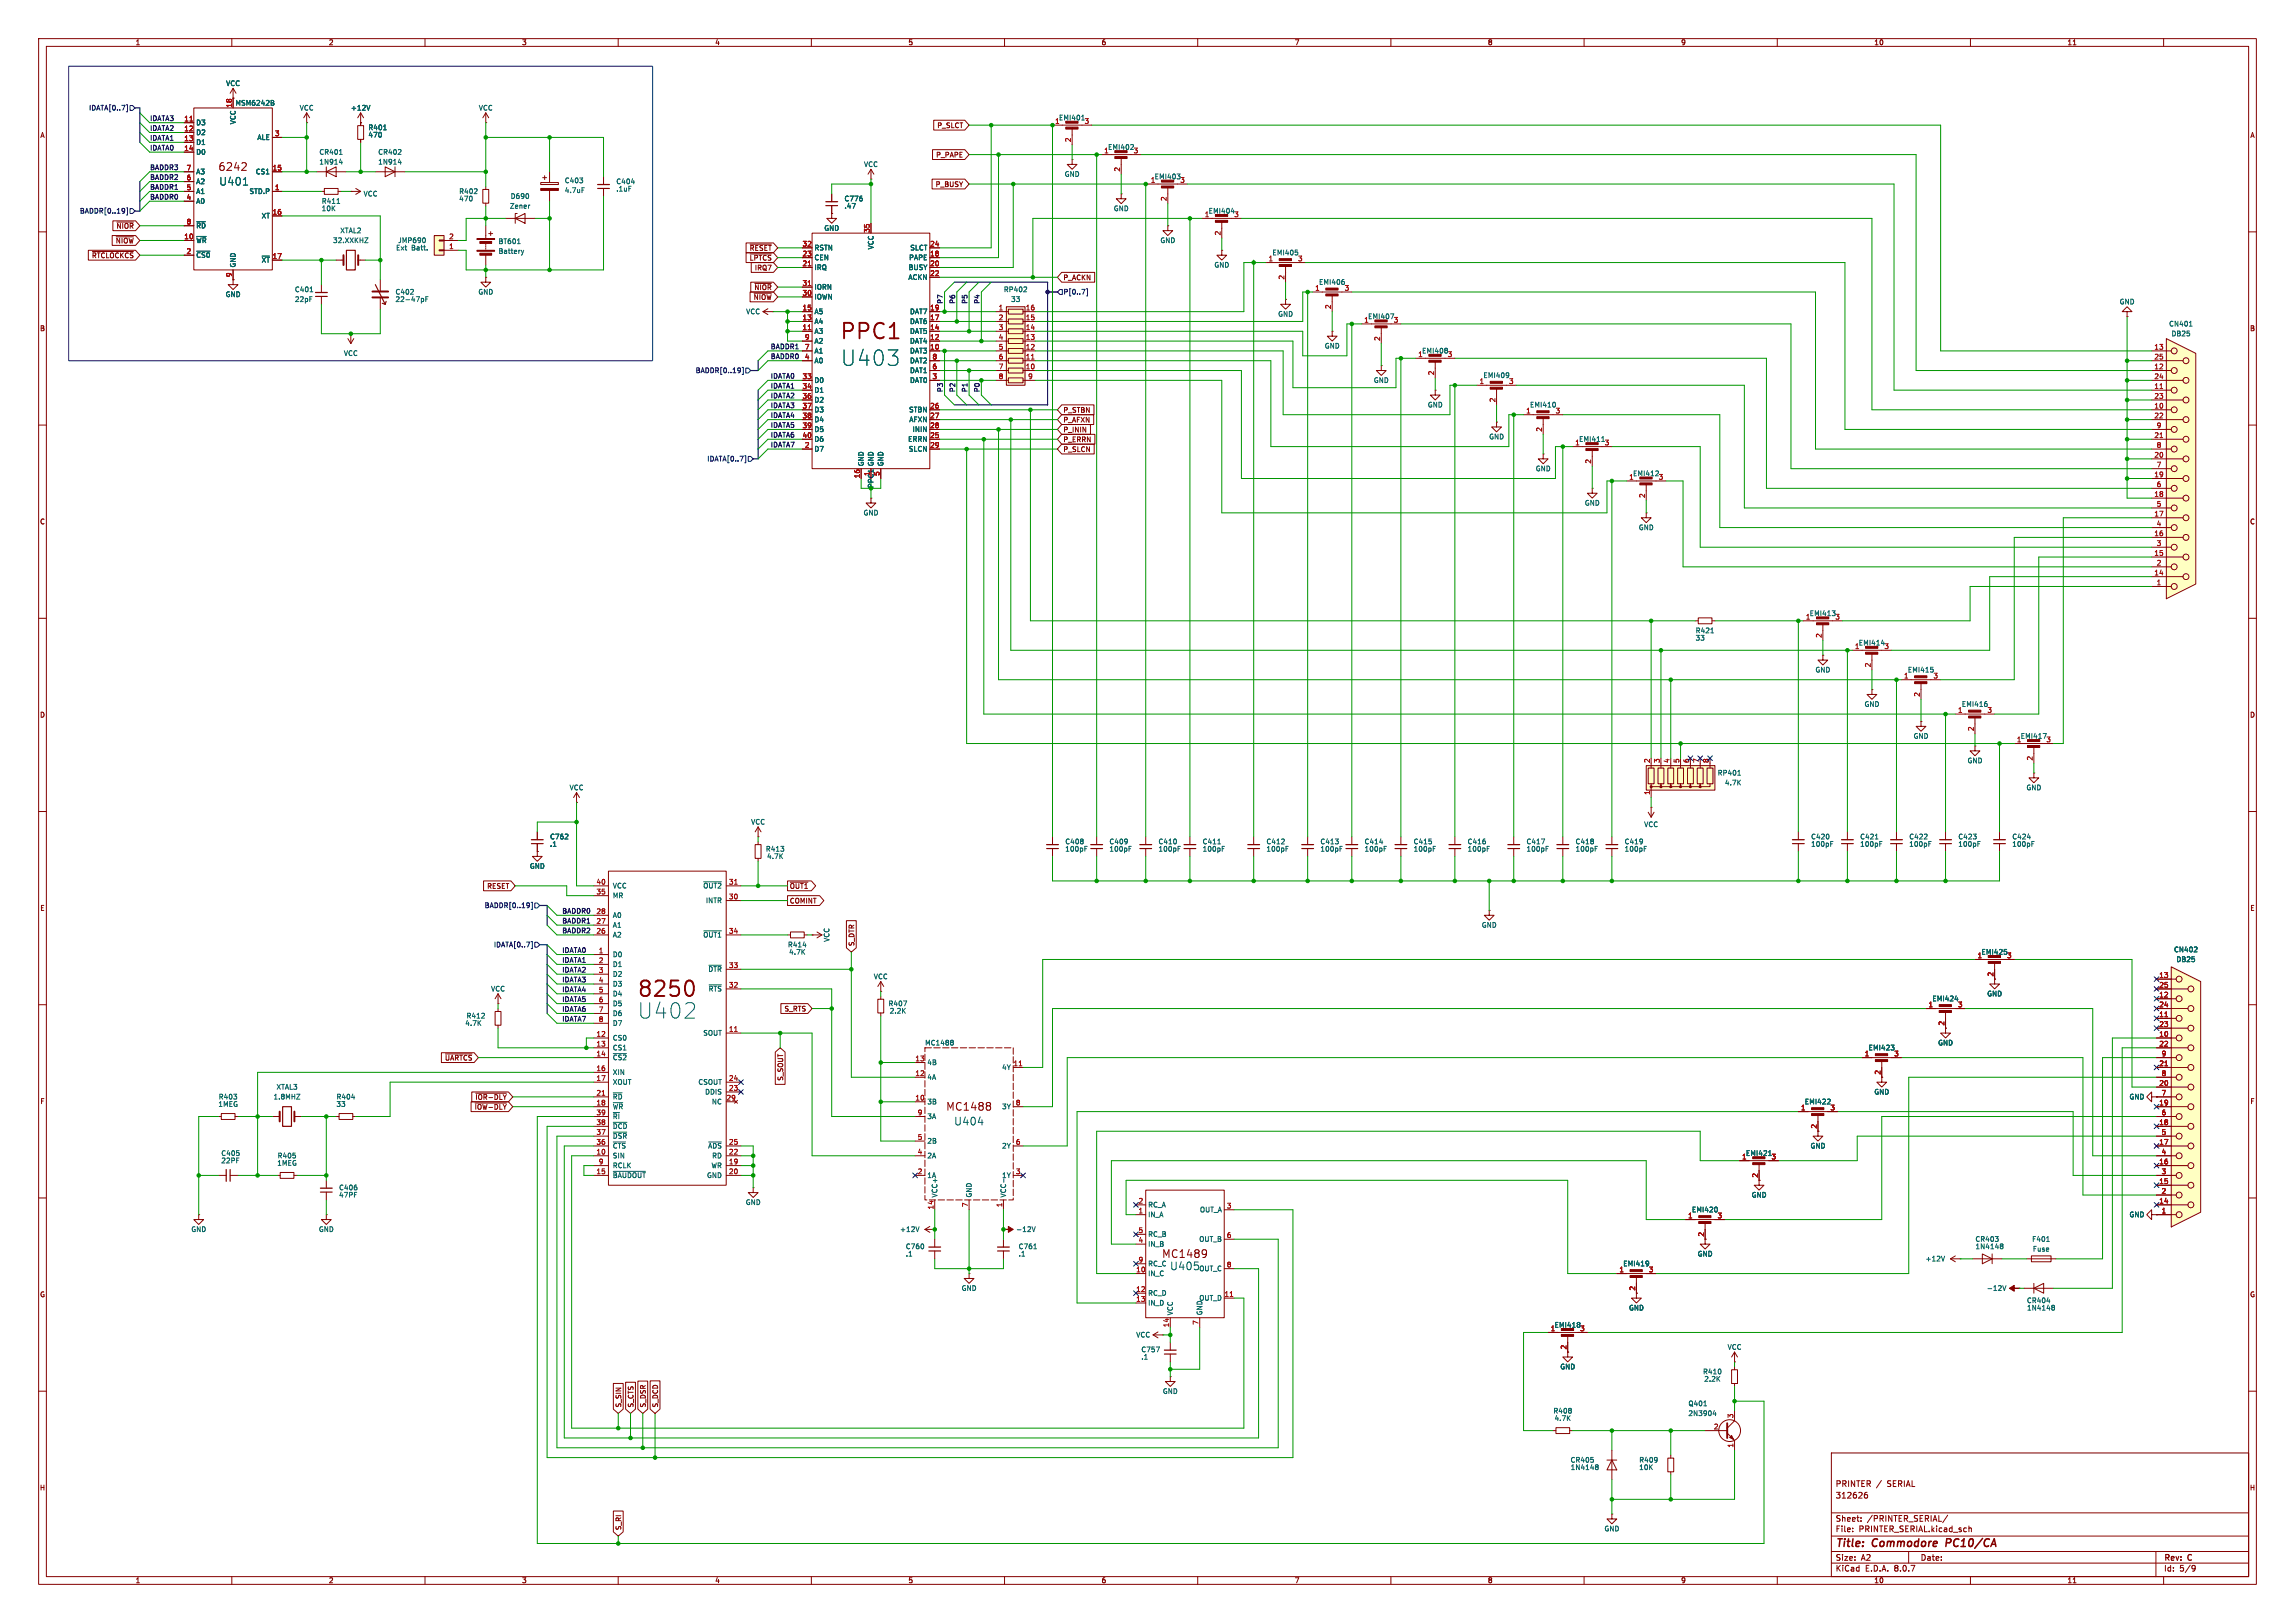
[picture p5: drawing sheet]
<svg xmlns="http://www.w3.org/2000/svg" width="594mm" height="420mm" viewBox="0 0 594 420" stroke-linecap="round" stroke-linejoin="round" font-family="sans-serif">
<defs><g id="words">
<text font-size="5.6" fill="#840000" x="217.2" y="88.5">PPC1</text>
<g font-size="5.6" fill="#006464">
<text x="217.7" y="94.9">U403</text>
<text x="164.8" y="258.7">8250</text>
<text x="165.1" y="263.8">U402</text>
</g>
<g font-size="2.8" fill="#840000">
<text x="56.3" y="44.6">6242</text>
<text x="244.7" y="287.8">MC1488</text>
<text x="300.6" y="325.9">MC1489</text>
<text x="475" y="400.9">Title:</text>
<text x="484.7" y="400.9">Commodore</text>
<text x="504.5" y="400.9">PC10/CA</text>
</g>
<g font-size="2.8" fill="#006464">
<text x="56.7" y="48.2">U401</text>
<text x="246.9" y="291.4">U404</text>
<text x="302.8" y="328.9">U405</text>
</g>
<g font-size="2.1" fill="#840000">
<text x="475" y="388">312626</text>
<text x="475" y="385">PRINTER /</text>
<text x="488.5" y="385">SERIAL</text>
<text x="475" y="394">Sheet:</text>
<text x="483.2" y="394">/PRINTER_SERIAL/</text>
<text x="475" y="396.7">File:</text>
<text x="481.1" y="396.7">PRINTER_SERIAL.kicad_sch</text>
<text x="475" y="406.9">KiCad</text>
<text x="475" y="404.1">Size:</text>
<text x="481.7" y="404.1">A2</text>
<text x="482.7" y="406.9">E.D.A.</text>
<text x="490.3" y="406.9">8.0.7</text>
<text x="497" y="404.1">Date:</text>
<text x="560" y="404.3">Rev:</text>
<text x="560" y="406.9">Id:</text>
<text x="564.1" y="406.9">5/9</text>
<text x="566.4" y="404.3">C</text>
</g>
<g font-size="1.8" fill="#840000">
<text x="35" y="11.9">1</text>
<text x="85" y="11.9">2</text>
<text x="135" y="11.9">3</text>
<text x="185" y="11.9">4</text>
<text x="235" y="11.9">5</text>
<text x="285" y="11.9">6</text>
<text x="335" y="11.9">7</text>
<text x="385" y="11.9">8</text>
<text x="435" y="11.9">9</text>
<text x="485" y="11.9">10</text>
<text x="535" y="11.9">11</text>
<text x="10.3" y="35.9">A</text>
<text x="242.5" y="33.3">P_SLCT</text>
<text x="582.3" y="35.9">A</text>
<text x="242.2" y="41">P_PAPE</text>
<text x="242.1" y="48.6">P_BUSY</text>
<text x="30" y="59.4">~{NIOR}</text>
<text x="29.8" y="63.2">~{NIOW}</text>
<text x="193.9" y="65.1">~{RESET}</text>
<text x="23.7" y="67">~{RTCLOCKCS}</text>
<text x="193.9" y="67.6">~{LPTCS}</text>
<text x="195.2" y="70.2">IRQ7</text>
<text x="194.9" y="77.8">~{NIOW}</text>
<text x="195.1" y="75.2">~{NIOR}</text>
<text x="275.1" y="72.7">P_ACKN</text>
<text x="10.3" y="85.9">B</text>
<text x="582.3" y="85.9">B</text>
<text x="275.1" y="107">P_STBN</text>
<text x="275.1" y="109.5">P_AFXN</text>
<text x="275.1" y="112.1">P_ININ</text>
<text x="275.1" y="114.6">P_ERRN</text>
<text x="275.1" y="117.2">P_SLCN</text>
<text x="10.3" y="135.9">C</text>
<text x="582.3" y="135.9">C</text>
<text x="10.3" y="185.9">D</text>
<text x="582.3" y="185.9">D</text>
<text x="126" y="230.2">RESET</text>
<text x="204.3" y="234">COMINT</text>
<text x="204.3" y="230.2">~{OUT1}</text>
<text x="10.3" y="235.9">E</text>
<text x="582.3" y="235.9">E</text>
<text x="221.3" y="245" transform="rotate(-90 221.3 245)">S_DTR</text>
<text x="516" y="252.8" transform="rotate(-90 516 252.8)">2</text>
<text x="202.9" y="261.9">S_RTS</text>
<text x="503.3" y="265.5" transform="rotate(-90 503.3 265.5)">2</text>
<text x="115.1" y="274.6">~{UARTCS}</text>
<text x="202.9" y="279.8" transform="rotate(-90 202.9 279.8)">S_SOUT</text>
<text x="10.3" y="285.9">F</text>
<text x="122.7" y="287.3">~{IOW-DLY}</text>
<text x="122.9" y="284.8">~{IOR-DLY}</text>
<text x="582.3" y="285.9">F</text>
<text x="455" y="304.9" transform="rotate(-90 455 304.9)">2</text>
<text x="10.3" y="335.9">G</text>
<text x="582.3" y="335.9">G</text>
<text x="405.5" y="349.3" transform="rotate(-90 405.5 349.3)">2</text>
<text x="161" y="364.3" transform="rotate(-90 161 364.3)">S_SIN</text>
<text x="164.1" y="364.3" transform="rotate(-90 164.1 364.3)">S_CTS</text>
<text x="167.3" y="364.3" transform="rotate(-90 167.3 364.3)">S_DSR</text>
<text x="170.5" y="364.3" transform="rotate(-90 170.5 364.3)">S_DCD</text>
<text x="10.2" y="385.9">H</text>
<text x="582.2" y="385.9">H</text>
<text x="161" y="396.1" transform="rotate(-90 161 396.1)">S_RI</text>
<text x="35" y="409.9">1</text>
<text x="85" y="409.9">2</text>
<text x="135" y="409.9">3</text>
<text x="185" y="409.9">4</text>
<text x="235" y="409.9">5</text>
<text x="285" y="409.9">6</text>
<text x="335" y="409.9">7</text>
<text x="385" y="409.9">8</text>
<text x="435" y="409.9">9</text>
<text x="485" y="409.9">10</text>
<text x="535" y="409.9">11</text>
</g>
<g font-size="1.8" fill="#006464">
<text x="58.4" y="22.5">VCC</text>
<text x="60.8" y="27.5">MSM6242B</text>
<text x="77.5" y="28.8">VCC</text>
<text x="90.7" y="28.8">+12V</text>
<text x="123.8" y="28.8">VCC</text>
<text x="50.7" y="32.6">D3</text>
<text x="50.7" y="35.2">D2</text>
<text x="61.2" y="32.3" transform="rotate(-90 61.2 32.3)">VCC</text>
<text x="95.2" y="33.9">R401</text>
<text x="95.2" y="35.8">470</text>
<text x="274" y="31.3">EMI401</text>
<text x="50.7" y="37.7">D1</text>
<text x="50.7" y="40.2">D0</text>
<text x="66.5" y="36.4">ALE</text>
<text x="82.5" y="40.2">CR401</text>
<text x="97.8" y="40.2">CR402</text>
<text x="286.7" y="39">EMI402</text>
<text x="50.7" y="47.9">A2</text>
<text x="50.7" y="45.3">A3</text>
<text x="66.1" y="45.3">CS1</text>
<text x="82.5" y="42.8">1N914</text>
<text x="97.8" y="42.8">1N914</text>
<text x="146.1" y="47.6">C403</text>
<text x="159.4" y="47.9">C404</text>
<text x="223.5" y="43.4">VCC</text>
<text x="275.5" y="45.9">GND</text>
<text x="298.7" y="46.6">EMI403</text>
<text x="305.4" y="47.4">3</text>
<text x="50.7" y="52.9">A0</text>
<text x="50.7" y="50.4">A1</text>
<text x="64.5" y="50.4">STD.P</text>
<text x="83.2" y="52.9">R411</text>
<text x="94" y="51">VCC</text>
<text x="118.7" y="50.4">R402</text>
<text x="118.7" y="52.3">470</text>
<text x="132.1" y="51.7">D690</text>
<text x="146.1" y="50.1">4.7uF</text>
<text x="159.4" y="49.8">.1uF</text>
<text x="218.4" y="52.3">C776</text>
<text x="50.7" y="59.3">~{RD}</text>
<text x="67.6" y="56.7">XT</text>
<text x="83.1" y="54.8">10K</text>
<text x="131.9" y="54.2">Zener</text>
<text x="213.2" y="59.9">GND</text>
<text x="218.4" y="54.2">.47</text>
<text x="288.2" y="54.8">GND</text>
<text x="312.7" y="55.5">EMI404</text>
<text x="50.7" y="63.1">~{WR}</text>
<text x="86.1" y="63.1">32.XXKHZ</text>
<text x="88" y="60.6">XTAL2</text>
<text x="102.4" y="65">Ext</text>
<text x="102.9" y="63.1">JMP690</text>
<text x="106.5" y="65">Batt.</text>
<text x="128.9" y="63.3">BT601</text>
<text x="128.9" y="65.9">Battery</text>
<text x="210.7" y="65">RSTN</text>
<text x="226.3" y="64.7" transform="rotate(-90 226.3 64.7)">VCC</text>
<text x="235.5" y="65">SLCT</text>
<text x="300.2" y="63.1">GND</text>
<text x="50.7" y="66.9">~{CS0}</text>
<text x="61.2" y="69.3" transform="rotate(-90 61.2 69.3)">GND</text>
<text x="67.6" y="68.2">~{XT}</text>
<text x="210.7" y="70.1">IRQ</text>
<text x="210.7" y="67.5">CEN</text>
<text x="235.1" y="70.1">BUSY</text>
<text x="235.2" y="67.5">PAPE</text>
<text x="314.2" y="69.4">GND</text>
<text x="329.2" y="66.3">EMI405</text>
<text x="335.8" y="67.7">3</text>
<text x="58.3" y="77.1">GND</text>
<text x="76.2" y="75.8">C401</text>
<text x="102.2" y="76.4">C402</text>
<text x="123.7" y="76.4">GND</text>
<text x="210.7" y="77.7">IOWN</text>
<text x="210.7" y="75.2">IORN</text>
<text x="235" y="72.6">ACKN</text>
<text x="259.7" y="75.8">RP402</text>
<text x="341.3" y="73.9">EMI406</text>
<text x="347.9" y="75.3">3</text>
<text x="76.2" y="78.3">22pF</text>
<text x="102.2" y="78.3">22-47pF</text>
<text x="193" y="81.5">VCC</text>
<text x="210.7" y="81.5">A5</text>
<text x="235.4" y="81.5">DAT7</text>
<text x="261.6" y="78.3">33</text>
<text x="330.7" y="82.1">GND</text>
<text x="354" y="82.8">EMI407</text>
<text x="548.5" y="79">GND</text>
<text x="210.7" y="86.6">A3</text>
<text x="210.7" y="84">A4</text>
<text x="210.7" y="89.1">A2</text>
<text x="235.4" y="89.1">DAT4</text>
<text x="235.4" y="86.6">DAT5</text>
<text x="235.4" y="84">DAT6</text>
<text x="561.3" y="84.7">CN401</text>
<text x="561.9" y="87.2">DB25</text>
<text x="88.9" y="92.3">VCC</text>
<text x="210.7" y="94.2">A0</text>
<text x="210.7" y="91.7">A1</text>
<text x="235.4" y="91.7">DAT3</text>
<text x="235.4" y="94.2">DAT2</text>
<text x="342.8" y="90.4">GND</text>
<text x="368" y="91.7">EMI408</text>
<text x="374.6" y="92.5">3</text>
<text x="210.7" y="99.3">D0</text>
<text x="210.7" y="101.8">D1</text>
<text x="235.4" y="99.3">DAT0</text>
<text x="235.4" y="96.7">DAT1</text>
<text x="355.5" y="99.3">GND</text>
<text x="383.8" y="98">EMI409</text>
<text x="390.5" y="99.4">3</text>
<text x="210.7" y="104.4">D2</text>
<text x="210.7" y="106.9">D3</text>
<text x="235.2" y="106.9">STBN</text>
<text x="369.4" y="105.6">GND</text>
<text x="395.9" y="105.6">EMI410</text>
<text x="402.5" y="107.1">3</text>
<text x="210.7" y="109.4">D4</text>
<text x="210.7" y="112">D5</text>
<text x="235.2" y="109.4">AFXN</text>
<text x="236.1" y="112">ININ</text>
<text x="385.3" y="113.9">GND</text>
<text x="210.7" y="117.1">D7</text>
<text x="210.7" y="114.5">D6</text>
<text x="234.9" y="114.5">ERRN</text>
<text x="235.1" y="117.1">SLCN</text>
<text x="408.6" y="114.5">EMI411</text>
<text x="223.7" y="120.8" transform="rotate(-90 223.7 120.8)">GND</text>
<text x="226.3" y="120.8" transform="rotate(-90 226.3 120.8)">GND</text>
<text x="228.8" y="120.8" transform="rotate(-90 228.8 120.8)">GND</text>
<text x="397.4" y="122.1">GND</text>
<text x="422.6" y="123.4">EMI412</text>
<text x="410.1" y="131">GND</text>
<text x="223.4" y="133.6">GND</text>
<text x="424" y="137.4">GND</text>
<text x="468.3" y="159.6">EMI413</text>
<text x="474.9" y="160.4">3</text>
<text x="438.7" y="166">33</text>
<text x="438.8" y="164.1">R421</text>
<text x="481" y="167.2">EMI414</text>
<text x="469.8" y="174.2">GND</text>
<text x="493.7" y="174.2">EMI415</text>
<text x="500.3" y="175.6">3</text>
<text x="482.5" y="183.1">GND</text>
<text x="507.7" y="183.1">EMI416</text>
<text x="514.3" y="184.5">3</text>
<text x="495.2" y="191.4">GND</text>
<text x="522.9" y="191.4">EMI417</text>
<text x="509.1" y="197.7">GND</text>
<text x="444.5" y="200.9">RP401</text>
<text x="446.3" y="203.4">4.7K</text>
<text x="147.3" y="204.7">VCC</text>
<text x="524.4" y="204.7">GND</text>
<text x="194.3" y="213.6">VCC</text>
<text x="425.4" y="214.2">VCC</text>
<text x="142.2" y="217.4">C762</text>
<text x="142.2" y="219.3">.1</text>
<text x="198.1" y="220.6">R413</text>
<text x="275.6" y="218.7">C408</text>
<text x="275.6" y="220.6">100pF</text>
<text x="287" y="218.7">C409</text>
<text x="287" y="220.6">100pF</text>
<text x="299.7" y="218.7">C410</text>
<text x="299.7" y="220.6">100pF</text>
<text x="311.2" y="218.7">C411</text>
<text x="311.2" y="220.6">100pF</text>
<text x="327.7" y="218.7">C412</text>
<text x="327.7" y="220.6">100pF</text>
<text x="341.6" y="218.7">C413</text>
<text x="341.6" y="220.6">100pF</text>
<text x="353.1" y="218.7">C414</text>
<text x="353.1" y="220.6">100pF</text>
<text x="365.8" y="218.7">C415</text>
<text x="365.8" y="220.6">100pF</text>
<text x="379.7" y="218.7">C416</text>
<text x="379.7" y="220.6">100pF</text>
<text x="395" y="218.7">C417</text>
<text x="395" y="220.6">100pF</text>
<text x="407.7" y="218.7">C418</text>
<text x="407.7" y="220.6">100pF</text>
<text x="420.4" y="218.7">C419</text>
<text x="420.4" y="220.6">100pF</text>
<text x="468.6" y="217.4">C420</text>
<text x="468.6" y="219.3">100pF</text>
<text x="481.3" y="217.4">C421</text>
<text x="481.3" y="219.3">100pF</text>
<text x="494" y="217.4">C422</text>
<text x="494" y="219.3">100pF</text>
<text x="506.7" y="217.4">C423</text>
<text x="506.7" y="219.3">100pF</text>
<text x="520.7" y="217.4">C424</text>
<text x="520.7" y="219.3">100pF</text>
<text x="137" y="225">GND</text>
<text x="198.4" y="222.5">4.7K</text>
<text x="158.5" y="232.6">MR</text>
<text x="158.5" y="230.1">VCC</text>
<text x="181.9" y="230.1">~{OUT2}</text>
<text x="182.6" y="233.9">INTR</text>
<text x="158.5" y="237.7">A0</text>
<text x="158.5" y="242.8">A2</text>
<text x="158.5" y="240.3">A1</text>
<text x="181.9" y="242.8">~{OUT1}</text>
<text x="203.8" y="245.3">R414</text>
<text x="214.9" y="243.9" transform="rotate(-90 214.9 243.9)">VCC</text>
<text x="383.4" y="240.3">GND</text>
<text x="158.5" y="247.9">D0</text>
<text x="158.5" y="250.4">D1</text>
<text x="183.2" y="251.7">~{DTR}</text>
<text x="204.1" y="247.2">4.7K</text>
<text x="512.7" y="247.2">EMI425</text>
<text x="562.6" y="246.6">CN402</text>
<text x="563.2" y="249.1">DB25</text>
<text x="127" y="256.8">VCC</text>
<text x="158.5" y="253">D2</text>
<text x="158.5" y="255.5">D3</text>
<text x="183.3" y="256.8">~{RTS}</text>
<text x="226" y="253.6">VCC</text>
<text x="120.6" y="263.8">R412</text>
<text x="158.5" y="258">D4</text>
<text x="158.5" y="260.6">D5</text>
<text x="158.5" y="263.1">D6</text>
<text x="229.9" y="260.6">R407</text>
<text x="230.2" y="262.5">2.2K</text>
<text x="500" y="259.3">EMI424</text>
<text x="514.2" y="258">GND</text>
<text x="120.3" y="265.7">4.7K</text>
<text x="158.5" y="269.5">CS0</text>
<text x="158.5" y="265.7">D7</text>
<text x="181.9" y="268.2">SOUT</text>
<text x="158.5" y="272">CS1</text>
<text x="158.5" y="274.5">~{CS2}</text>
<text x="239.3" y="270.7">MC1488</text>
<text x="239.9" y="275.8">4B</text>
<text x="483.5" y="272">EMI423</text>
<text x="501.5" y="270.7">GND</text>
<text x="158.5" y="278.4">XIN</text>
<text x="158.5" y="280.9">XOUT</text>
<text x="180.6" y="280.9">CSOUT</text>
<text x="239.9" y="279.6">4A</text>
<text x="259.2" y="277.1">4Y</text>
<text x="56.4" y="286.6">1MEG</text>
<text x="56.5" y="284.7">R403</text>
<text x="70.7" y="284.7">1.8MHZ</text>
<text x="71.4" y="282.2">XTAL3</text>
<text x="87" y="286.6">33</text>
<text x="87" y="284.7">R404</text>
<text x="158.5" y="287.2">~{WR}</text>
<text x="158.5" y="284.7">~{RD}</text>
<text x="182.4" y="283.4">DDIS</text>
<text x="184.1" y="286">NC</text>
<text x="239.9" y="286">3B</text>
<text x="259.2" y="287.2">3Y</text>
<text x="467" y="286">EMI422</text>
<text x="485" y="283.4">GND</text>
<text x="551" y="284.7">GND</text>
<text x="158.5" y="292.3">~{DCD}</text>
<text x="158.5" y="289.8">~{RI}</text>
<text x="239.9" y="289.8">3A</text>
<text x="57.2" y="299.3">C405</text>
<text x="71.7" y="299.9">R405</text>
<text x="158.5" y="299.9">SIN</text>
<text x="158.5" y="297.4">~{CTS}</text>
<text x="158.5" y="294.9">~{DSR}</text>
<text x="183.2" y="297.4">~{ADS}</text>
<text x="184.2" y="299.9">RD</text>
<text x="239.9" y="299.9">2A</text>
<text x="239.9" y="296.1">2B</text>
<text x="259.2" y="297.4">2Y</text>
<text x="451.8" y="299.3">EMI421</text>
<text x="468.5" y="297.4">GND</text>
<text x="57.2" y="301.2">22PF</text>
<text x="71.7" y="301.9">1MEG</text>
<text x="158.5" y="305">~{BAUDOUT}</text>
<text x="158.5" y="302.5">RCLK</text>
<text x="182.9" y="305">GND</text>
<text x="184" y="302.5">WR</text>
<text x="239.9" y="305">1A</text>
<text x="259.2" y="305">1Y</text>
<text x="87.6" y="308.2">C406</text>
<text x="87.6" y="310.1">47PF</text>
<text x="242.8" y="310" transform="rotate(-90 242.8 310)">VCC+</text>
<text x="251.7" y="310" transform="rotate(-90 251.7 310)">GND</text>
<text x="260.6" y="310" transform="rotate(-90 260.6 310)">VCC-</text>
<text x="453.3" y="310.1">GND</text>
<text x="192.9" y="312">GND</text>
<text x="297.1" y="315.2">IN_A</text>
<text x="297.1" y="312.6">RC_A</text>
<text x="310.5" y="313.9">OUT_A</text>
<text x="437.8" y="313.9">EMI420</text>
<text x="551" y="315.2">GND</text>
<text x="49.4" y="319">GND</text>
<text x="82.4" y="319">GND</text>
<text x="232.8" y="319">+12V</text>
<text x="234.3" y="323.4">C760</text>
<text x="262.9" y="319">-12V</text>
<text x="263.5" y="323.4">C761</text>
<text x="297.1" y="322.8">IN_B</text>
<text x="297.1" y="320.3">RC_B</text>
<text x="310.3" y="321.5">OUT_B</text>
<text x="511.2" y="321.5">CR403</text>
<text x="511.2" y="323.4">1N4148</text>
<text x="525.9" y="321.5">F401</text>
<text x="234.3" y="325.3">.1</text>
<text x="263.5" y="325.3">.1</text>
<text x="297.1" y="327.9">RC_C</text>
<text x="310.3" y="329.2">OUT_C</text>
<text x="420" y="327.9">EMI419</text>
<text x="439.3" y="325.3">GND</text>
<text x="498.3" y="326.6">+12V</text>
<text x="526" y="324.1">Fuse</text>
<text x="248.8" y="334.2">GND</text>
<text x="297.1" y="330.4">IN_C</text>
<text x="297.1" y="335.5">RC_D</text>
<text x="514.1" y="334.2">-12V</text>
<text x="297.1" y="338">IN_D</text>
<text x="303.8" y="340.5" transform="rotate(-90 303.8 340.5)">VCC</text>
<text x="310.3" y="336.8">OUT_D</text>
<text x="311.4" y="340.5" transform="rotate(-90 311.4 340.5)">GND</text>
<text x="421.5" y="339.3">GND</text>
<text x="524.5" y="337.4">CR404</text>
<text x="524.5" y="339.3">1N4148</text>
<text x="294" y="346.3">VCC</text>
<text x="402.2" y="343.8">EMI418</text>
<text x="295.3" y="350.1">C757</text>
<text x="295.3" y="352">.1</text>
<text x="447" y="349.5">VCC</text>
<text x="403.7" y="354.6">GND</text>
<text x="440.7" y="355.8">R410</text>
<text x="441" y="357.7">2.2K</text>
<text x="300.9" y="360.9">GND</text>
<text x="401.9" y="366">R408</text>
<text x="436.9" y="364.1">Q401</text>
<text x="402.2" y="367.9">4.7K</text>
<text x="436.9" y="366.6">2N3904</text>
<text x="406.4" y="378.7">CR405</text>
<text x="406.4" y="380.6">1N4148</text>
<text x="424.1" y="380.6">10K</text>
<text x="424.2" y="378.7">R409</text>
<text x="415.2" y="396.5">GND</text>
</g>
<g font-size="1.8" fill="#000084">
<text x="22.9" y="28.8">IDATA[0..7]</text>
<text x="20.6" y="55.5">BADDR[0..19]</text>
<text x="275.1" y="76.4">P[0..7]</text>
<text x="179.9" y="96.7">BADDR[0..19]</text>
<text x="182.9" y="119.6">IDATA[0..7]</text>
<text x="125.3" y="235.2">BADDR[0..19]</text>
<text x="127.7" y="245.3">IDATA[0..7]</text>
</g>
<g font-size="1.8" fill="#a90000">
<text x="60.1" y="28" transform="rotate(-90 60.1 28)">18</text>
<text x="47.6" y="31.5">11</text>
<text x="47.6" y="34">12</text>
<text x="71" y="35.3">3</text>
<text x="273" y="32.1">1</text>
<text x="280.6" y="32.1">3</text>
<text x="47.6" y="36.6">13</text>
<text x="47.6" y="39.1">14</text>
<text x="277.2" y="36.9" transform="rotate(-90 277.2 36.9)">2</text>
<text x="285.7" y="39.8">1</text>
<text x="293.3" y="39.8">3</text>
<text x="48.2" y="46.7">6</text>
<text x="48.2" y="44.2">7</text>
<text x="70.4" y="44.2">15</text>
<text x="289.9" y="44.5" transform="rotate(-90 289.9 44.5)">2</text>
<text x="297.7" y="47.4">1</text>
<text x="48.2" y="51.8">4</text>
<text x="48.2" y="49.3">5</text>
<text x="71" y="49.3">1</text>
<text x="302" y="52.1" transform="rotate(-90 302 52.1)">2</text>
<text x="48.2" y="58.2">8</text>
<text x="70.4" y="55.6">16</text>
<text x="311.7" y="56.3">1</text>
<text x="319.3" y="56.3">3</text>
<text x="47.6" y="62">10</text>
<text x="48.2" y="65.8">2</text>
<text x="116.1" y="64.5">1</text>
<text x="116.1" y="62">2</text>
<text x="207.6" y="63.9">32</text>
<text x="225.2" y="60.4" transform="rotate(-90 225.2 60.4)">35</text>
<text x="240.6" y="63.9">24</text>
<text x="316" y="61" transform="rotate(-90 316 61)">2</text>
<text x="60.1" y="71.8" transform="rotate(-90 60.1 71.8)">9</text>
<text x="70.4" y="67.1">17</text>
<text x="207.6" y="69">21</text>
<text x="207.6" y="66.4">23</text>
<text x="240.6" y="66.4">18</text>
<text x="240.6" y="69">20</text>
<text x="240.6" y="71.5">22</text>
<text x="328.2" y="67.7">1</text>
<text x="207.6" y="76.6">30</text>
<text x="207.6" y="74">31</text>
<text x="332.5" y="72.5" transform="rotate(-90 332.5 72.5)">2</text>
<text x="340.3" y="75.3">1</text>
<text x="207.6" y="82.9">13</text>
<text x="207.6" y="80.4">15</text>
<text x="240.6" y="82.9">17</text>
<text x="240.6" y="80.4">19</text>
<text x="258.4" y="80.4">1</text>
<text x="258.4" y="82.9">2</text>
<text x="265.4" y="82.9">15</text>
<text x="265.4" y="80.4">16</text>
<text x="344.6" y="80.1" transform="rotate(-90 344.6 80.1)">2</text>
<text x="353" y="83.6">1</text>
<text x="360.6" y="83.6">3</text>
<text x="207.6" y="85.5">11</text>
<text x="208.2" y="88">9</text>
<text x="240.6" y="88">12</text>
<text x="240.6" y="85.5">14</text>
<text x="258.4" y="85.5">3</text>
<text x="258.4" y="88">4</text>
<text x="265.4" y="88">13</text>
<text x="265.4" y="85.5">14</text>
<text x="357.3" y="88.3" transform="rotate(-90 357.3 88.3)">2</text>
<text x="208.2" y="93.1">4</text>
<text x="208.2" y="90.6">7</text>
<text x="240.6" y="90.6">10</text>
<text x="241.2" y="95.6">6</text>
<text x="241.2" y="93.1">8</text>
<text x="258.4" y="90.6">5</text>
<text x="258.4" y="93.1">6</text>
<text x="258.4" y="95.6">7</text>
<text x="265.4" y="95.6">10</text>
<text x="265.4" y="93.1">11</text>
<text x="265.4" y="90.6">12</text>
<text x="367" y="92.5">1</text>
<text x="557.5" y="95.6">12</text>
<text x="557.5" y="90.6">13</text>
<text x="557.5" y="93.1">25</text>
<text x="207.6" y="98.2">33</text>
<text x="207.6" y="100.7">34</text>
<text x="241.2" y="98.2">3</text>
<text x="258.4" y="98.2">8</text>
<text x="266" y="98.2">9</text>
<text x="371.2" y="97.2" transform="rotate(-90 371.2 97.2)">2</text>
<text x="382.8" y="99.4">1</text>
<text x="557.5" y="100.7">11</text>
<text x="557.5" y="98.2">24</text>
<text x="207.6" y="103.3">36</text>
<text x="207.6" y="105.8">37</text>
<text x="240.6" y="105.8">26</text>
<text x="387.1" y="104.2" transform="rotate(-90 387.1 104.2)">2</text>
<text x="394.9" y="107.1">1</text>
<text x="557.5" y="105.8">10</text>
<text x="557.5" y="103.3">23</text>
<text x="207.6" y="108.3">38</text>
<text x="207.6" y="110.9">39</text>
<text x="207.6" y="113.4">40</text>
<text x="240.6" y="113.4">25</text>
<text x="240.6" y="108.3">27</text>
<text x="240.6" y="110.9">28</text>
<text x="399.2" y="111.8" transform="rotate(-90 399.2 111.8)">2</text>
<text x="557.5" y="113.4">21</text>
<text x="557.5" y="108.3">22</text>
<text x="558.1" y="110.9">9</text>
<text x="208.2" y="116">2</text>
<text x="240.6" y="116">29</text>
<text x="407.6" y="115.3">1</text>
<text x="415.2" y="115.3">3</text>
<text x="557.5" y="118.5">20</text>
<text x="558.1" y="116">8</text>
<text x="222.6" y="123.9" transform="rotate(-90 222.6 123.9)">16</text>
<text x="225.2" y="123.3" transform="rotate(-90 225.2 123.3)">1</text>
<text x="227.7" y="123.3" transform="rotate(-90 227.7 123.3)">5</text>
<text x="411.9" y="120.1" transform="rotate(-90 411.9 120.1)">2</text>
<text x="421.6" y="124.2">1</text>
<text x="429.2" y="124.2">3</text>
<text x="557.5" y="123.6">19</text>
<text x="558.1" y="121">7</text>
<text x="425.8" y="129" transform="rotate(-90 425.8 129)">2</text>
<text x="557.5" y="128.7">18</text>
<text x="558.1" y="131.2">5</text>
<text x="558.1" y="126.1">6</text>
<text x="557.5" y="133.7">17</text>
<text x="558.1" y="136.3">4</text>
<text x="557.5" y="143.9">15</text>
<text x="557.5" y="138.8">16</text>
<text x="558.1" y="141.4">3</text>
<text x="557.5" y="149">14</text>
<text x="558.1" y="146.4">2</text>
<text x="558.1" y="151.5">1</text>
<text x="467.3" y="160.4">1</text>
<text x="471.6" y="165.2" transform="rotate(-90 471.6 165.2)">2</text>
<text x="480" y="168">1</text>
<text x="484.3" y="172.8" transform="rotate(-90 484.3 172.8)">2</text>
<text x="487.6" y="168">3</text>
<text x="492.7" y="175.6">1</text>
<text x="497" y="180.4" transform="rotate(-90 497 180.4)">2</text>
<text x="506.7" y="184.5">1</text>
<text x="510.9" y="189.3" transform="rotate(-90 510.9 189.3)">2</text>
<text x="427.1" y="197.6" transform="rotate(-90 427.1 197.6)">2</text>
<text x="429.6" y="197.6" transform="rotate(-90 429.6 197.6)">3</text>
<text x="432.2" y="197.6" transform="rotate(-90 432.2 197.6)">4</text>
<text x="434.7" y="197.6" transform="rotate(-90 434.7 197.6)">5</text>
<text x="437.3" y="197.6" transform="rotate(-90 437.3 197.6)">6</text>
<text x="439.8" y="197.6" transform="rotate(-90 439.8 197.6)">7</text>
<text x="442.3" y="197.6" transform="rotate(-90 442.3 197.6)">8</text>
<text x="521.9" y="192.2">1</text>
<text x="526.2" y="196.9" transform="rotate(-90 526.2 196.9)">2</text>
<text x="529.5" y="192.2">3</text>
<text x="427.1" y="205.8" transform="rotate(-90 427.1 205.8)">1</text>
<text x="154.3" y="231.5">35</text>
<text x="154.3" y="229">40</text>
<text x="188.6" y="232.8">30</text>
<text x="188.6" y="229">31</text>
<text x="154.3" y="239.1">27</text>
<text x="154.3" y="236.6">28</text>
<text x="154.3" y="241.7">26</text>
<text x="188.6" y="241.7">34</text>
<text x="154.9" y="246.8">1</text>
<text x="154.9" y="249.3">2</text>
<text x="154.9" y="251.8">3</text>
<text x="188.6" y="250.6">33</text>
<text x="511.7" y="248">1</text>
<text x="519.4" y="248">3</text>
<text x="154.9" y="254.4">4</text>
<text x="154.9" y="256.9">5</text>
<text x="188.6" y="255.7">32</text>
<text x="558.8" y="253.1">13</text>
<text x="558.8" y="255.7">25</text>
<text x="154.9" y="259.5">6</text>
<text x="154.9" y="262">7</text>
<text x="499" y="260.7">1</text>
<text x="506.7" y="260.7">3</text>
<text x="558.8" y="263.3">11</text>
<text x="558.8" y="258.2">12</text>
<text x="558.8" y="260.7">24</text>
<text x="154.3" y="268.4">12</text>
<text x="154.9" y="264.5">8</text>
<text x="188.6" y="267.1">11</text>
<text x="558.8" y="268.4">10</text>
<text x="558.8" y="265.8">23</text>
<text x="154.3" y="270.9">13</text>
<text x="154.3" y="273.4">14</text>
<text x="236.8" y="274.7">13</text>
<text x="262.2" y="276">11</text>
<text x="482.5" y="273.4">1</text>
<text x="490.1" y="273.4">3</text>
<text x="558.8" y="276">21</text>
<text x="558.8" y="270.9">22</text>
<text x="559.4" y="273.4">9</text>
<text x="154.3" y="277.2">16</text>
<text x="154.3" y="279.8">17</text>
<text x="188.6" y="279.8">24</text>
<text x="236.8" y="278.5">12</text>
<text x="486.8" y="278.2" transform="rotate(-90 486.8 278.2)">2</text>
<text x="558.8" y="281.1">20</text>
<text x="559.4" y="278.5">8</text>
<text x="154.3" y="286.1">18</text>
<text x="154.3" y="283.6">21</text>
<text x="187.9" y="284.9">29</text>
<text x="188.6" y="282.3">23</text>
<text x="236.8" y="284.9">10</text>
<text x="262.8" y="286.1">8</text>
<text x="466" y="287.4">1</text>
<text x="473.6" y="287.4">3</text>
<text x="558.8" y="286.1">19</text>
<text x="559.4" y="283.6">7</text>
<text x="154.3" y="293.8">37</text>
<text x="154.3" y="291.2">38</text>
<text x="154.3" y="288.7">39</text>
<text x="237.4" y="288.7">9</text>
<text x="470.3" y="292.2" transform="rotate(-90 470.3 292.2)">2</text>
<text x="558.8" y="291.2">18</text>
<text x="559.4" y="293.8">5</text>
<text x="559.4" y="288.7">6</text>
<text x="154.3" y="298.8">10</text>
<text x="154.3" y="296.3">36</text>
<text x="188.6" y="298.8">22</text>
<text x="188.6" y="296.3">25</text>
<text x="237.4" y="298.8">4</text>
<text x="237.4" y="295">5</text>
<text x="262.8" y="296.3">6</text>
<text x="558.8" y="296.3">17</text>
<text x="559.4" y="298.8">4</text>
<text x="154.3" y="303.9">15</text>
<text x="154.9" y="301.4">9</text>
<text x="188.6" y="301.4">19</text>
<text x="188.6" y="303.9">20</text>
<text x="237.4" y="303.9">2</text>
<text x="262.8" y="303.9">3</text>
<text x="450.8" y="300.1">1</text>
<text x="458.4" y="300.1">3</text>
<text x="558.8" y="301.4">16</text>
<text x="559.4" y="303.9">3</text>
<text x="294.6" y="311.5">2</text>
<text x="558.8" y="311.5">14</text>
<text x="558.8" y="306.5">15</text>
<text x="559.4" y="309">2</text>
<text x="241.7" y="313.1" transform="rotate(-90 241.7 313.1)">14</text>
<text x="250.6" y="312.5" transform="rotate(-90 250.6 312.5)">7</text>
<text x="259.5" y="312.5" transform="rotate(-90 259.5 312.5)">1</text>
<text x="294.6" y="314.1">1</text>
<text x="317.4" y="312.8">3</text>
<text x="436.8" y="315.3">1</text>
<text x="444.4" y="315.3">3</text>
<text x="559.4" y="314.1">1</text>
<text x="294.6" y="321.7">4</text>
<text x="294.6" y="319.2">5</text>
<text x="317.4" y="320.4">6</text>
<text x="441.1" y="320.1" transform="rotate(-90 441.1 320.1)">2</text>
<text x="294" y="329.3">10</text>
<text x="294.6" y="326.8">9</text>
<text x="317.4" y="328">8</text>
<text x="419" y="329.3">1</text>
<text x="426.6" y="329.3">3</text>
<text x="294" y="334.4">12</text>
<text x="316.8" y="335.7">11</text>
<text x="423.3" y="334.1" transform="rotate(-90 423.3 334.1)">2</text>
<text x="294" y="336.9">13</text>
<text x="302.6" y="343.6" transform="rotate(-90 302.6 343.6)">14</text>
<text x="310.3" y="343" transform="rotate(-90 310.3 343)">7</text>
<text x="401.2" y="344.6">1</text>
<text x="408.9" y="344.6">3</text>
<text x="443.5" y="370">2</text>
<text x="448.7" y="367.1" transform="rotate(-90 448.7 367.1)">3</text>
<text x="448.7" y="374.7" transform="rotate(-90 448.7 374.7)">1</text>
</g>
<g font-size="1.8" fill="#0f0f0f">
<text x="38.7" y="31.4">IDATA3</text>
<text x="38.7" y="33.9">IDATA2</text>
<text x="38.7" y="39">IDATA0</text>
<text x="38.7" y="36.5">IDATA1</text>
<text x="38.7" y="44.1">BADDR3</text>
<text x="38.7" y="46.6">BADDR2</text>
<text x="38.7" y="51.7">BADDR0</text>
<text x="38.7" y="49.2">BADDR1</text>
<text x="244.1" y="78.7" transform="rotate(-90 244.1 78.7)">P7</text>
<text x="247.3" y="78.7" transform="rotate(-90 247.3 78.7)">P6</text>
<text x="250.5" y="78.7" transform="rotate(-90 250.5 78.7)">P5</text>
<text x="253.7" y="78.7" transform="rotate(-90 253.7 78.7)">P4</text>
<text x="199.4" y="90.5">BADDR1</text>
<text x="199.4" y="93">BADDR0</text>
<text x="199.4" y="100.6">IDATA1</text>
<text x="199.4" y="98.1">IDATA0</text>
<text x="244.1" y="101.6" transform="rotate(-90 244.1 101.6)">P3</text>
<text x="247.3" y="101.6" transform="rotate(-90 247.3 101.6)">P2</text>
<text x="250.5" y="101.6" transform="rotate(-90 250.5 101.6)">P1</text>
<text x="253.7" y="101.6" transform="rotate(-90 253.7 101.6)">P0</text>
<text x="199.4" y="103.2">IDATA2</text>
<text x="199.4" y="105.7">IDATA3</text>
<text x="199.4" y="110.8">IDATA5</text>
<text x="199.4" y="113.3">IDATA6</text>
<text x="199.4" y="108.2">IDATA4</text>
<text x="199.4" y="115.9">IDATA7</text>
<text x="145.4" y="239">BADDR1</text>
<text x="145.4" y="236.5">BADDR0</text>
<text x="145.4" y="241.6">BADDR2</text>
<text x="145.4" y="246.7">IDATA0</text>
<text x="145.4" y="249.2">IDATA1</text>
<text x="145.4" y="251.7">IDATA2</text>
<text x="145.4" y="256.8">IDATA4</text>
<text x="145.4" y="254.3">IDATA3</text>
<text x="145.4" y="259.4">IDATA5</text>
<text x="145.4" y="261.9">IDATA6</text>
<text x="145.4" y="264.4">IDATA7</text>
</g>
<text font-size="1.8" fill="#009600" x="226.3" y="126.4" transform="rotate(-90 226.3 126.4)">PPC1</text>
</g></defs>
<g fill="none" stroke="#840000" stroke-width=".26">
<path d="M10 10h574v400h-574zM12 12h570v396h-570zM60 10v2M110 10v2M160 10v2M210 10v2M260 10v2M310 10v2M360 10v2M410 10v2M460 10v2M510 10v2"/>
<path d="M536.6 11.6h.7M560 10v2M10 60h2M582 60h2M10 110h2M582 110h2M10 160h2M582 160h2M10 210h2M338.5 216.5v2.1M338.5 219.6v2M349.9 216.5v2.1"/>
<path d="M349.9 219.6v2M362.6 216.5v2.1M362.6 219.6v2M376.6 216.5v2.1M376.6 219.6v2M391.8 216.5v2.1M391.8 219.6v2M404.5 216.5v2.1M404.5 219.6v2M417.2 216.5v2.1M417.2 219.6v2M465.5 215.3v2"/>
<path d="M465.5 218.3v2M582 210h2M385.4 235.6v1.3h1.3l-1.3 1.2-1.2-1.2h1.2M385.4 235.6h.1M10 260h2M482 273.7h10.1M487 274.4v5.6h1.3l-1.3 1.3-1.2-1.3h1.2M498.5 261h10.1M503.6 261.7v5.6h1.2l-1.2 1.3-1.3-1.3h1.3M582 260h2M465.5 287.7h10.1M470.5 288.4v5.6h1.3l-1.3 1.3-1.2-1.3h1.2"/>
<path d="M556.9 283.8v-1.2l-1.3 1.2 1.3 1.3v-1.3h1.3M558.2 283.8h.1M10 310h2M294 314.3h2.5M294 311.8h2.5M294 319.4h2.5M296.5 308h20.4v33h-20.4zM316.9 313.1h2.5M436.2 315.6h10.2M441.3 316.4v5.5h1.3l-1.3 1.3-1.2-1.3h1.2M450.2 300.4h10.2M455.3 301.1v5.6h1.3l-1.3 1.3-1.3-1.3h1.3"/>
<path d="M556.9 314.3v-1.2l-1.3 1.2 1.3 1.3v-1.3h1.3M558.2 314.3h.1M582 310h2M294 329.6h2.5M294 334.6h2.5M294 337.2h2.5M294 321.9h2.5M294 327h2.5M311.9 323.4l.3 .2a1.63 1.63 0 0 1-.3 1.7M312.3 324.3l-.4 .3M316.9 335.9h2.5M316.9 320.7h2.5"/>
<path d="M316.9 328.3h2.5M418.5 329.6h10.1M423.5 330.3v5.6h1.3l-1.3 1.3-1.2-1.3h1.2M504.8 325.8h2.6M504.8 325.8l1.3 .7M506.1 325l-1.3 .8M507.4 325.8h.1M510.5 325.8h7.7M513.1 324.5l2.5 1.3-2.5 1.2zM515.6 324.5v2.5M524.5 325.8h7.6M525.8 325h5.1v1.5h-5.1z"/>
<path d="M298.4 345.4l1.3 .8M298.4 345.4h2.6M299.7 344.7l-1.3 .7M301 345.4h.1M302.9 356.2v1.3h1.3l-1.3 1.3-1.3-1.3h1.3M302.9 356.2h.1M302.9 341v2.5M302.9 347.3v2.1M302.9 350.4v2M310.5 341v2.5M400.7 344.8h10.1M405.8 345.6v5.6h1.2l-1.2 1.2-1.3-1.2h1.3"/>
<path d="M448.2 354.5h1.5v3.5h-1.5zM448.9 352.4h.1M448.9 349.9v2.5M448.9 353.7v.8M448.9 358v.8M448.9 349.9l-.7 1.3M448.9 349.9l.8 1.3M10 360h2M402 370.2h.7M402.7 369.4h3.6v1.6h-3.6zM406.3 370.2h.7M415.9 377.8h2.6"/>
<path d="M417.2 377.8l1.3 2.6h-2.6zM417.2 375.3v7.6M431.7 377.3h1.5v3.6h-1.5zM432.4 376.6v.7M441.3 370.2h5.7M447 370.8l1.9 1.9v2.6M448.9 365.1v2.6l-1.9 1.9M474 376h108v32h-108zM582 360h2M417.2 391.8v1.3h1.3l-1.3 1.2-1.3-1.2h1.3M417.2 391.8h.1M432.4 380.9v.7"/>
<path d="M474 397.5h108M474 391.5h108M479.5 396.2v.2M479.5 395.4v.2M481.7 393.5v.2M481.7 392.7v.2M482.6 386.9l.5-.2 .3 .3-.2 .6-.6-.1M483.2 386.2h-.4l-.2 .3M487 383.1l-1.3 1.9M504.1 392.1l-1.3 1.9M509.6 394.9v1.5M509.6 395.5l.6-.1v1"/>
<path d="M60 408v2M110 408v2M160 408v2M210 408v2M260 408v2M310 408v2M360 408v2M410 408v2M460 408v2M474 404.5h108M474 401.5h108M494 401.5v3"/>
<path d="M510 408v2M536.6 409.6h.7M558 401.5v6.5M560 408v2M567.6 405.1l.5 .1 .1 .7-.3 .6-.4 .1M568.2 405.7l-.6 .3"/>
<circle cx="447.7" cy="370.2" r="2.82"/>
</g>
<path d="M503.9 398.2l-.3 2" fill="none" stroke="#840000" stroke-width=".4"/>
<g fill="none" stroke="#006464" stroke-width=".26">
<path d="M346.8 219.6h.4M346.8 219h.6M357.1 218h.8M358.3 219.6h.4M358.3 219h.6M371 219.6h.4M371 219h.6M384.9 219.6h.4M384.9 219h.6M399 217.1h.8l-.5 1.3M400.2 219.6h.4M400.2 219h.6"/>
<path d="M412.9 219.6h.4M412.9 219h.6M425.6 219.6h.4M425.6 219h.6M473.8 218.4h.4M473.8 217.7h.6M506 258.6h.8M489.4 270.5h.8l-.4 .4M490.2 271.1v.5M457.7 299h.8M473.6 284.5v.5l-.7 .7h.8M444.4 312.6v.8"/>
<path d="M426.7 326.5v.8M426.7 326.9v.1M503.3 325.1l-.4 1.2M517.8 322.4h.1M517.8 321.9l.6 .1-.2 .4M517.9 322.4h.3M517.9 322.4l-.1 .1M518.2 322.4l.2 .3v.3l-.6 .1M529.7 321.3h.7M299.3 348.6h.8l-.5 1.2M408.9 342.3v.3M413.1 379.5l.1 .1"/>
<path d="M413.1 379.1l.5 .1-.2 .4M413.2 379.6h.2M413.2 379.6h-.1M413.4 379.6l.3 .2-.1 .4h-.5M441 363.8h.7M443.7 365l-.3 .9h.8M444 365.5v.8"/>
</g>
<g fill="#840000" stroke="#840000" stroke-width=".26">
<path d="M485.4 274.2h3.2v.5h-3.2z"/>
<path d="M485.4 272.7h3.2v.5h-3.2z"/>
<path d="M501.9 261.5h3.2v.5h-3.2z"/>
<path d="M501.9 260h3.2v.5h-3.2z"/>
<path d="M468.9 288.2h3.2v.5h-3.2z"/>
<path d="M468.9 286.6h3.2v.5h-3.2z"/>
<path d="M421.9 330.1h3.2v.5h-3.2z"/>
<path d="M421.9 328.5h3.2v.6h-3.2z"/>
<path d="M439.7 316.1h3.1v.5h-3.1z"/>
<path d="M439.7 314.6h3.1v.5h-3.1z"/>
<path d="M404.1 345.3h3.2v.5h-3.2z"/>
<path d="M404.1 343.8h3.2v.5h-3.2z"/>
<path d="M447.7 372l.5-.5 .5 1z"/>
<path d="M453.6 300.9h3.2v.5h-3.2z"/>
<path d="M453.6 299.3h3.2v.5h-3.2z"/>
</g>
<path d="M336.9 218.6h3.1M348.4 218.6h3M361.1 218.6h3M375 218.6h3.1M390.3 218.6h3M403 218.6h3M415.7 218.6h3M463.9 217.3h3.1M301.4 349.4h3" fill="none" stroke="#840000" stroke-width=".33"/>
<path d="M336.9 219.6h3.1M348.4 219.6h3M361.1 219.6h3M375 219.6h3.1M390.3 219.6h3M403 219.6h3M415.7 219.6h3M463.9 218.3h3.1M301.4 350.4h3" fill="none" stroke="#840000" stroke-width=".3"/>
<path d="M318.4 335.5h.7" fill="none" stroke="#a90000" stroke-width=".26"/>
<path d="M447 368.3v3.8" fill="none" stroke="#840000" stroke-width=".51"/>
<path d="M562 250.2l7.6 3.8v59.7l-7.6 3.8z" fill="#ffffc2"/>
<g fill="none" stroke="#840000" stroke-width=".26">
<path d="M478.2 215.3v2M478.2 218.3v2M490.9 215.3v2M490.9 218.3v2M503.6 215.3v2M503.6 218.3v2M517.5 215.3v2M517.5 218.3v2M511.2 248.3h10.1M516.3 249v5.6h1.2l-1.2 1.3-1.3-1.3h1.3M558.2 253.4h5M558.2 255.9h8.1"/>
<path d="M558.2 258.4h5M562 250.2l7.6 3.8v59.7l-7.6 3.8zM558.2 261h8.1M558.2 263.5h5M558.2 266.1h8.1M558.2 268.6h5M558.2 271.1h8.1M558.2 273.7h5M558.2 276.2h8.1M558.2 278.8h5M558.2 281.3h8.1M558.2 283.8h5"/>
<path d="M558.2 286.4h8.1M558.2 288.9h5M558.2 291.5h8.1M558.2 294h5M558.2 296.5h8.1M558.2 299.1h5M558.2 301.6h8.1M558.2 304.2h5M558.2 306.7h8.1M558.2 309.2h5M558.2 311.8h8.1M558.2 314.3h5"/>
<path d="M522.6 333.4h.1M523.9 333.4h7.6M526.4 333.4l2.6-1.3v2.5zM526.4 332.1v2.5"/>
<circle cx="564" cy="253.4" r=".76"/>
<circle cx="564" cy="258.4" r=".76"/>
<circle cx="567.1" cy="255.9" r=".76"/>
<circle cx="564" cy="273.7" r=".76"/>
<circle cx="564" cy="278.8" r=".76"/>
<circle cx="564" cy="263.5" r=".76"/>
<circle cx="564" cy="268.6" r=".76"/>
<circle cx="567.1" cy="271.1" r=".76"/>
<circle cx="567.1" cy="261" r=".76"/>
<circle cx="567.1" cy="266.1" r=".76"/>
<circle cx="567.1" cy="276.2" r=".76"/>
<circle cx="564" cy="299.1" r=".76"/>
<circle cx="564" cy="288.9" r=".76"/>
<circle cx="564" cy="294" r=".76"/>
<circle cx="564" cy="283.8" r=".76"/>
<circle cx="567.1" cy="281.3" r=".76"/>
<circle cx="567.1" cy="291.5" r=".76"/>
<circle cx="567.1" cy="286.4" r=".76"/>
<circle cx="567.1" cy="296.5" r=".76"/>
<circle cx="564" cy="309.2" r=".76"/>
<circle cx="564" cy="304.2" r=".76"/>
<circle cx="564" cy="314.3" r=".76"/>
<circle cx="567.1" cy="301.6" r=".76"/>
<circle cx="567.1" cy="306.7" r=".76"/>
<circle cx="567.1" cy="311.8" r=".76"/>
</g>
<path d="M560.3 263.1h.7M560.3 275.8h.7" fill="none" stroke="#a90000" stroke-width=".26"/>
<g fill="none" stroke="#006464" stroke-width=".26">
<path d="M485.4 217.1h.7M486.5 218.4h.4M486.5 217.7h.6M499.2 218.4h.4M499.2 217.7h.6M511.9 218.4h.4M511.9 217.7h.6M524.7 216.7h.8M525.9 218.4h.4M525.9 217.7h.6M567.9 246.3h.8M568.6 245.2v.4"/>
<path d="M518.4 332.7l.4 1.3 .4-1.3M529.8 336.7h.8M531.2 338.2l.1 .1M531.2 337.8l.5 .1-.2 .4M531.3 338.3h.2M531.3 338.3l-.1 .1M531.5 338.3l.3 .3-.1 .3-.5 .1"/>
</g>
<g fill="#840000" stroke="#840000" stroke-width=".26">
<path d="M514.6 248.8h3.2v.5h-3.2z"/>
<path d="M514.6 247.3h3.2v.5h-3.2z"/>
<path d="M520.1 333.4l1.2-.8v.8h1.3h-1.3v.7z"/>
</g>
<path d="M476.6 217.3h3.1M489.3 217.3h3.1M502 217.3h3.1M516 217.3h3" fill="none" stroke="#840000" stroke-width=".33"/>
<path d="M476.6 218.3h3.1M489.3 218.3h3.1M502 218.3h3.1M516 218.3h3" fill="none" stroke="#840000" stroke-width=".3"/>
<path d="M560.7 87.6l7.6 3.8v59.7l-7.6 3.8z" fill="#ffffc2"/>
<g fill="none" stroke="#840000" stroke-width=".26">
<path d="M125.7 31.8h.1M125.7 29.2l-.7 1.3M125.7 29.2v2.6M125.7 29.2l.8 1.3M130.8 56.5h7.6M133.3 56.5l2.6-1.3v2.6zM133.9 55.2h-.6v2.6M140 47.2h4.5v.6h-4.5zM140.5 46h1M141 45.5v1M142.2 44.5v2.7M142.2 49.3v2.8"/>
<path d="M156.2 45.7v2.1M156.2 48.8v2M225.4 57.8v2.5M207.6 66.7h2.6M207.6 69.2h2.6M207.6 64.1h2.6M207.6 76.8h2.6M207.6 74.3h2.6M210.2 60.3h30.5v61h-30.5zM240.7 66.7h2.5M240.7 69.2h2.5M240.7 71.8h2.5"/>
<path d="M240.7 64.1h2.5M207.6 90.8h2.6M207.6 93.3h2.6M207.6 98.4h2.6M207.6 85.7h2.6M207.6 88.3h2.6M207.6 83.2h2.6M207.6 80.6h2.6M240.7 90.8h2.5M240.7 93.3h2.5M240.7 95.9h2.5M240.7 98.4h2.5"/>
<path d="M240.7 85.7h2.5M240.7 88.3h2.5M240.7 83.2h2.5M240.7 80.6h2.5M550.5 80.6h1.3l-1.3-1.2-1.2 1.2h1.2v1.3M550.5 81.9h.1M556.9 90.8h5.1M556.9 93.3h8.1M556.9 95.9h5.1M556.9 98.4h8.1M560.7 87.6l7.6 3.8v59.7l-7.6 3.8zM207.6 101h2.6"/>
<path d="M207.6 103.5h2.6M207.6 106h2.6M207.6 108.6h2.6M207.6 111.1h2.6M207.6 113.7h2.6M207.6 116.2h2.6M240.7 106h2.5M240.7 108.6h2.5M240.7 111.1h2.5M240.7 113.7h2.5M240.7 116.2h2.5M394.3 107.3h10.2"/>
<path d="M399.4 108.1v4.3M556.9 101h5.1M556.9 103.5h8.1M556.9 106h5.1M556.9 108.6h8.1M556.9 111.1h5.1M556.9 113.7h8.1M556.9 116.2h5.1M556.9 118.7h8.1M222.9 121.3v2.5M225.4 128.9v1.3h1.3l-1.3 1.2-1.2-1.2h1.2M225.4 128.9h.1"/>
<path d="M225.4 121.3v2.5M228 121.3v2.5M426.1 132.7v1.3h1.3l-1.3 1.3-1.3-1.3h1.3M426.1 132.7h.1M556.9 121.3h5.1M556.9 123.8h8.1M556.9 126.4h5.1M556.9 128.9h8.1M556.9 131.4h5.1M556.9 134h8.1M556.9 136.5h5.1M556.9 139.1h8.1"/>
<path d="M556.9 141.6h5.1M556.9 144.1h8.1M556.9 146.7h5.1M556.9 149.2h8.1M556.9 151.8h5.1M272.4 216.5v2.1M272.4 219.6v2M283.8 216.5v2.1M283.8 219.6v2M296.5 216.5v2.1M296.5 219.6v2M308 216.5v2.1"/>
<path d="M308 219.6v2M324.5 216.5v2.1M324.5 219.6v2M203.8 241.9h.8M204.6 241.2h3.6v1.5h-3.6zM208.2 241.9h.7M210.2 241.9h.1M210.2 241.9h2.5M211.5 241.2l1.2 .7M212.7 241.9l-1.2 .8"/>
<circle cx="562.7" cy="95.9" r=".76"/>
<circle cx="562.7" cy="90.8" r=".76"/>
<circle cx="565.8" cy="93.3" r=".76"/>
<circle cx="565.8" cy="98.4" r=".76"/>
<circle cx="562.7" cy="106" r=".76"/>
<circle cx="562.7" cy="116.2" r=".76"/>
<circle cx="562.7" cy="111.1" r=".76"/>
<circle cx="562.7" cy="101" r=".76"/>
<circle cx="565.8" cy="108.6" r=".76"/>
<circle cx="565.8" cy="118.7" r=".76"/>
<circle cx="565.8" cy="113.7" r=".76"/>
<circle cx="565.8" cy="103.5" r=".76"/>
<circle cx="562.7" cy="131.4" r=".76"/>
<circle cx="562.7" cy="136.5" r=".76"/>
<circle cx="562.7" cy="121.3" r=".76"/>
<circle cx="562.7" cy="126.4" r=".76"/>
<circle cx="565.8" cy="123.8" r=".76"/>
<circle cx="565.8" cy="134" r=".76"/>
<circle cx="565.8" cy="139.1" r=".76"/>
<circle cx="565.8" cy="128.9" r=".76"/>
<circle cx="562.7" cy="146.7" r=".76"/>
<circle cx="562.7" cy="151.8" r=".76"/>
<circle cx="562.7" cy="141.6" r=".76"/>
<circle cx="565.8" cy="149.2" r=".76"/>
<circle cx="565.8" cy="144.1" r=".76"/>
</g>
<path d="M209.2 68.8h.7M209.2 73.9h.7M209.2 85.3h.7M559 100.5h.8M559 113.2h.8" fill="none" stroke="#a90000" stroke-width=".26"/>
<g fill="none" stroke="#006464" stroke-width=".26">
<path d="M137 53.1h.2M150.6 48.6h.6M163.4 47.1h.8M566.7 84.4h.7M402.5 104.3v.8M280.8 219.6h.4M280.8 219h.6M292.2 219.6h.4M292.2 219h.6M304.9 219.6h.4M304.9 219h.6M315.2 218.4h.7"/>
<path d="M316.3 219.6h.5M316.3 219h.6M332.9 219.6h.4M332.9 219h.6M207.9 244.6h.7"/>
</g>
<path d="M154.7 47.8h3M270.9 218.6h3M282.3 218.6h3.1M295 218.6h3.1M306.5 218.6h3M323 218.6h3" fill="none" stroke="#840000" stroke-width=".33"/>
<path d="M154.7 48.8h3M270.9 219.6h3M282.3 219.6h3.1M295 219.6h3.1M306.5 219.6h3M323 219.6h3" fill="none" stroke="#840000" stroke-width=".3"/>
<g fill="#840000" stroke="#840000" stroke-width=".26">
<path d="M397.8 107.8h3.1v.5h-3.1z"/>
<path d="M397.8 106.3h3.1v.5h-3.1z"/>
<path d="M140 48.8h4.5v.5h-4.5z"/>
</g>
<path d="M112.4 61h2.5v5h-2.5z" fill="#ffffc2"/>
<g fill="none" stroke="#840000" stroke-width=".26">
<path d="M47.6 31.8h2.6M47.6 34.3h2.6M47.6 36.8h2.6M47.6 39.4h2.6M50.2 27.9h20.3v42h-20.3zM60.3 25.4h.1M60.3 22.9l-.7 1.2M60.3 22.9v5M60.3 22.9l.8 1.2M70.5 35.6h2.5M92.6 32.5h1.5v3.6h-1.5zM93.3 31.8v.7"/>
<path d="M93.3 36.1v.7M47.6 44.5h2.6M47.6 49.5h2.6M47.6 52.1h2.6M47.6 47h2.6M47.6 58.4h2.6M63.4 42.1l.4 .4-.1 .4-1.2 1.2h1.3M70.5 44.5h2.5M70.5 49.5h2.5M70.5 55.9h2.5M90.8 49.5h.1M90.8 49.5h2.5"/>
<path d="M92.1 48.8l1.2 .7M93.3 49.5l-1.2 .8M97.2 44.5h7.6M99.7 43.2l2.5 1.3-2.5 1.2zM102.2 43.2v2.5M125 49h1.5v3.6h-1.5zM125.7 48.3v.7M125.7 52.6v.7M125.7 58.4v3.3M127 59.9v1.1M47.6 62.2h2.6M47.6 66h2.6"/>
<path d="M60.3 72.4v1.3h1.3l-1.3 1.2-1.2-1.2h1.2M60.3 72.4h.1M60.3 69.9v2.5M70.5 67.3h2.5M83.2 73.7v2M83.2 76.7v2M87 67.3h1.9M92.7 67.3h1.9M98.4 72.4v3M98.4 77v3M112.4 61h2.5v5h-2.5zM113.7 62.1h1.2v.3h-1.2z"/>
<path d="M113.7 64.6h1.2v.3h-1.2zM114.9 64.8h3.8M114.9 62.2h3.8M125.7 71.8v1.2h1.3l-1.3 1.3-1.2-1.3h1.2M125.7 71.8h.1M125.7 63.2v.3M125.7 63.8v.2M125.7 64.3v.2M125.7 66v2.6M126.5 60.5h1M316.2 64.8v1.2h1.3l-1.3 1.3-1.2-1.3h1.2M316.2 64.8h.1"/>
<path d="M332.7 77.5v1.2h1.3l-1.3 1.3-1.2-1.3h1.2M332.7 77.5h.1M90 87.6l.8 1.3M90.8 86.4h.1M90.8 86.4v2.5M91.6 87.6l-.8 1.3"/>
</g>
<g fill="none" stroke="#006464" stroke-width=".26">
<path d="M70.6 26l.2 .2-.2 .4 .3 .4-.2 .2h-.5M99.3 33.6h.7M50.9 57.4h2.3M63 47.9h1.1M103.1 42.1h.8M103.7 41.6v.9M50.9 61.2h2.5M50.9 65h3.4M67.8 66.3h1.9M80.2 75.5h.8M94.4 61.5h.8l-.8 1.3h.8M109.2 77.2l.5 .2-.1 .5-.4 .1"/>
<path d="M109.9 61.6l.2 .4-.2 .7M110.2 77.4h.4M110.6 64.6v.1M110.8 76.8h-.6v1.2M133.9 63.1h.7M134.9 64.8l.3 .8M135.2 65.6l-.1 .4M135.5 64.8l-.3 .8"/>
</g>
<path d="M88.9 66v2.6M92.7 66v2.6M96.4 75.4h4.1M96.4 77h4.1" fill="none" stroke="#840000" stroke-width=".51"/>
<path d="M81.7 76.7h3M89.7 64.8h2.2v5.1h-2.2zM97.2 73.7l2.5 5M98.9 78.5l.8 .2M99.9 78l-.2 .7" fill="none" stroke="#840000" stroke-width=".3"/>
<g fill="#840000" stroke="#840000" stroke-width=".26">
<path d="M123.4 64.8h4.6v.2h-4.6z"/>
<path d="M123.4 61.7h4.6v.3h-4.6z"/>
<path d="M124.2 65.5h3.1v.5h-3.1z"/>
<path d="M124.2 62.5h3.1v.5h-3.1z"/>
</g>
<path d="M81.7 75.7h3" fill="none" stroke="#840000" stroke-width=".33"/>
<path d="M49.1 31.3h.8" fill="none" stroke="#a90000" stroke-width=".26"/>
<path d="M260.5 79.4h4.8v20.3h-4.8z" fill="#ffffc2"/>
<g fill="none" stroke="#840000" stroke-width=".26">
<path d="M79.4 31.8h.1M79.4 29.2l-.8 1.3M79.4 29.2v2.6M79.4 29.2l.7 1.3M93.3 31.8h.1M93.3 29.2l-.7 1.3M93.3 29.2v2.6M93.3 29.2l.8 1.3M272.4 32.4h10.2M277.5 33.1v4.4M81.9 44.5h7.6M83.2 49.5h.7"/>
<path d="M83.9 48.8h3.6v1.5h-3.6zM84.5 44.5l2.5-1.3v2.5zM84.5 43.2v2.5M87.5 49.5h.8M215.3 55.2v1.3h1.2l-1.2 1.3-1.3-1.3h1.3M215.3 55.2h.1M215.3 50.2v2M215.3 53.2v2M225.4 46.4h.1M225.4 43.8l-.7 1.3M225.4 43.8v2.6M225.4 43.8l.8 1.3"/>
<path d="M277.5 41.3v1.2h1.3l-1.3 1.3-1.3-1.3h1.3M277.5 41.3h.1M285.1 40h10.2M290.2 50.2v1.2h1.3l-1.3 1.3-1.3-1.3h1.3M290.2 50.2h.1M290.2 40.8v4.3M297.2 47.6h10.1M302.3 58.4v1.3h1.2l-1.2 1.3-1.3-1.3h1.3M302.3 58.4h.1M302.3 48.4v4.3M311.1 56.5h10.2M316.2 57.3v4.3"/>
<path d="M198.8 79.9l-1.3 .7M260.5 79.4h4.8v20.3h-4.8zM327.7 67.9h10.1M332.7 68.7v4.3M339.7 75.6h10.2M344.8 76.3v4.3M197.5 80.6h2.5M197.5 80.6l1.3 .8M200 80.6h.1M257.8 80.6h3.2M257.8 83.2h3.2M257.8 85.7h3.2"/>
<path d="M257.8 88.3h3.2M257.8 90.8h3.2M257.8 93.3h3.2M257.8 95.9h3.2M257.8 98.4h3.2M261 80h3.8v1.3h-3.8zM261 82.6h3.8v1.2h-3.8zM261 85.1h3.8v1.3h-3.8zM261 87.6h3.8v1.3h-3.8zM261 90.2h3.8v1.2h-3.8zM261 92.7h3.8v1.3h-3.8zM261 95.3h3.8v1.2h-3.8z"/>
<path d="M261 97.8h3.8v1.3h-3.8zM264.8 80.6h3.2M264.8 83.2h3.2M264.8 85.7h3.2M264.8 88.3h3.2M264.8 90.8h3.2M264.8 93.3h3.2M264.8 95.9h3.2M264.8 98.4h3.2M344.8 85.7v1.3h1.3l-1.3 1.3-1.3-1.3h1.3M344.8 85.7h.1M352.4 83.8h10.2"/>
<path d="M357.5 94.6v1.3h1.3l-1.3 1.3-1.3-1.3h1.3M357.5 94.6h.1M357.5 84.6v4.3M366.4 92.7h10.2M371.5 93.5v4.3M382.3 99.7h10.1M371.5 101v1.2h1.2l-1.2 1.3-1.3-1.3h1.3M371.5 101h.1M387.3 109.2v1.3h1.3l-1.3 1.3-1.2-1.3h1.2M387.3 109.2h.1M387.3 100.5v4.3M399.4 117.5v1.2h1.3l-1.3 1.3-1.3-1.3h1.3"/>
<path d="M399.4 117.5h.1M407 115.6h10.2M412.1 116.3v4.4M412.1 126.4v1.2h1.3l-1.3 1.3-1.3-1.3h1.3M412.1 126.4h.1M421 124.5h10.2M426.1 125.2v4.3M439.5 159.9h3.6v1.5h-3.6zM438.8 160.7h.7M443.1 160.7h.8M466.7 160.7h10.2M471.8 169.5v1.3h1.3l-1.3 1.3-1.3-1.3h1.3"/>
<path d="M471.8 169.5h.1M471.8 161.4v4.3M479.4 168.3h10.2M484.5 178.4v1.3h1.3l-1.3 1.3-1.3-1.3h1.3M484.5 178.4h.1M484.5 169v4.4M492.1 175.9h10.2M497.2 176.7v4.3M497.2 186.7v1.3h1.3l-1.3 1.2-1.3-1.2h1.3M497.2 186.7h.1M506.1 184.8h10.2M511.2 193v1.3h1.2l-1.2 1.3-1.3-1.3h1.3"/>
<path d="M511.2 193h.1M511.2 185.5v4.4M521.3 192.4h10.2M526.4 193.2v4.3M139.1 215.3v2M139.1 218.3v2M149.2 207.6h.1M149.2 205.1l-.7 1.3M149.2 205.1v2.5M149.2 205.1l.8 1.3M195.5 218.6h1.5v3.5h-1.5zM196.2 216.5h.1"/>
<path d="M196.2 214l-.7 1.3M196.2 214v2.5M196.2 217.8v.8M196.2 214l.8 1.3M526.4 200v1.3h1.3l-1.3 1.3-1.3-1.3h1.3M526.4 200h.1M139.1 220.3v1.3h1.2l-1.2 1.3-1.3-1.3h1.3M139.1 220.3h.1M153.7 239.4h3.8M153.7 236.9h3.8M153.7 229.2h3.8M153.7 231.8h3.8"/>
<path d="M157.5 225.4h30.5v81.3h-30.5zM188 233h3.8M188 229.2h3.8M196.2 222.1v.8M128.9 259.7h.1M128.9 257.2v2.5M128.9 257.2l-.8 1.2M128.9 257.2l.8 1.2M153.7 247h3.8M153.7 249.6h3.8M153.7 241.9h3.8M153.7 252.1h3.8"/>
<path d="M153.7 254.6h3.8M153.7 257.2h3.8M153.7 259.7h3.8M188 241.9h3.8M188 255.9h3.8M188 250.8h3.8M228 256.5h.1M228 254l-.8 1.3M228 254v2.5M228 254l.7 1.3M128.1 261.7h1.6v3.6h-1.6zM128.9 261v.7"/>
<path d="M128.9 265.3v.8M153.7 268.6h3.8M153.7 271.1h3.8M153.7 273.7h3.8M153.7 277.5h3.8M153.7 262.3h3.8M153.7 264.8h3.8M188 267.3h3.8M236.9 278.8h2.5M236.9 275h2.5M262.3 276.2h2.5M56.5 288.9h.8"/>
<path d="M57.3 288.2h3.5v1.5h-3.5zM60.8 288.9h.8M70.5 288.9h1.9M76.2 288.9h1.9M87 288.9h.8M87.8 288.2h3.5v1.5h-3.5zM91.3 288.9h.8M153.7 288.9h3.8M153.7 299.1h3.8M153.7 296.5h3.8M153.7 286.4h3.8M153.7 280h3.8"/>
<path d="M153.7 283.8h3.8M153.7 294h3.8M153.7 291.5h3.8M188 285.1h2.5M188 299.1h3.8M188 296.5h3.8M188 280h3.8M188 282.6h3.8M190.1 284.7l.8 .8M190.9 284.7l-.8 .8M236.9 288.9h2.5M236.9 285.1h2.5"/>
<path d="M236.9 299.1h2.5M236.9 295.3h2.5M256 285.3l.4 .4-.4 .5 .4 .3v.4l-.4 .4M262.3 296.5h2.5M262.3 286.4h2.5M51.4 314.3v1.3h1.3l-1.3 1.3-1.2-1.3h1.2M51.4 314.3h.1M56.5 304.2h2M59.6 304.2h2M71.8 304.2h.7M72.5 303.4h3.6v1.5h-3.6zM76.1 304.2h.7"/>
<path d="M84.5 314.3v1.3h1.2l-1.2 1.3-1.3-1.3h1.3M84.5 314.3h.1M84.5 305.4v2.1M84.5 308.5v2M153.7 304.2h3.8M153.7 301.6h3.8M188 304.2h3.8M188 301.6h3.8M194.9 307.3v1.3h1.3l-1.3 1.3-1.2-1.3h1.2M194.9 307.3h.1M236.9 304.2h2.5M239.4 318.1l1.3 .8"/>
<path d="M239.4 318.1h2.5M240.7 317.4l-1.3 .7M241.9 318.1h.1M241.9 310.5v2.6M250.8 310.5v2.6M259.7 318.1h.1M259.7 310.5v2.6M262.3 304.2h2.5M241.9 320.7v2M241.9 323.7v2.1M250.8 329.6v1.2h1.3l-1.3 1.3-1.2-1.3h1.2M250.8 329.6h.1"/>
<path d="M259.7 320.7v2M259.7 323.7v2.1"/>
</g>
<path d="M266.9 92.9h.8M190.1 228.8h.7M190.1 266.9h.7M263.8 275.8h.7M155.8 283.4h.7" fill="none" stroke="#a90000" stroke-width=".26"/>
<g fill="none" stroke="#006464" stroke-width=".26">
<path d="M87.8 39.9h.8M95.8 27.2l-.5 1.3M279.9 31.1h.8M293.2 37.5l.1 .5-.7 .7h.8M87.2 52.6h.7M87.8 42.1h.8M88.4 41.6v.9M304.6 45h.8l-.4 .5M318.7 54.8h.8M265.6 74.3l.1 .5-.8 .7h.8M335.9 65.3v.6M347.9 72.9v.6"/>
<path d="M359.9 81.2h.8l-.5 1.3M374.6 90.2v.3M390.5 96.6v.8M390.5 97v.1M414.6 114.2h.7M429.1 121.9l.1 .5-.7 .7h.8M474.2 158.1h.8l-.4 .4M442.8 163.8h.7M487 166.5h.7M500.3 173.3v.5M514.3 182.2v.5M528.8 189.8h.9l-.6 1.3"/>
<path d="M182.1 228.2h4.6M182.1 240.9h4.6M183.5 249.8h3.2M183.5 254.9h3.2M158.7 272.6h3.5M246.5 269.2l.2 .2-.2 .3 .2 .5-.2 .3M76.8 283.2h.8l-.8 1.2h.8M91 284h.8M158.7 282.8h2.3M158.7 295.5h3.2M158.7 293h3.5M158.7 290.4h3.6"/>
<path d="M183.4 295.5h3.3M253.2 290.4h1.2M158.7 303.1h8.4M237.9 317.4l-.4 1.3M259.8 305v1M267.1 317.4l.4 1.3 .5-1.3M267.6 323.2h.7"/>
</g>
<g fill="#840000" stroke="#840000" stroke-width=".26">
<path d="M314.6 57h3.2v.5h-3.2z"/>
<path d="M314.6 55.5h3.2v.5h-3.2z"/>
<path d="M300.6 48.1h3.2v.5h-3.2z"/>
<path d="M300.6 46.6h3.2v.5h-3.2z"/>
<path d="M410.5 116.1h3.1v.5h-3.1z"/>
<path d="M410.5 114.6h3.1v.5h-3.1z"/>
<path d="M288.5 40.5h3.2v.5h-3.2z"/>
<path d="M288.5 39h3.2v.5h-3.2z"/>
<path d="M259.7 318.1h1.3v-.7l1.3 .7-1.3 .8v-.8z"/>
<path d="M275.8 32.9h3.2v.5h-3.2z"/>
<path d="M275.8 31.4h3.2v.5h-3.2z"/>
<path d="M470.2 161.2h3.1v.5h-3.1z"/>
<path d="M470.2 159.6h3.1v.5h-3.1z"/>
<path d="M524.8 192.9h3.1v.5h-3.1z"/>
<path d="M524.8 191.4h3.1v.5h-3.1z"/>
<path d="M509.5 185.3h3.2v.5h-3.2z"/>
<path d="M509.5 183.8h3.2v.5h-3.2z"/>
<path d="M482.9 168.8h3.1v.5h-3.1z"/>
<path d="M482.9 167.3h3.1v.5h-3.1z"/>
<path d="M495.6 176.4h3.1v.5h-3.1z"/>
<path d="M495.6 174.9h3.1v.5h-3.1z"/>
<path d="M424.4 125h3.2v.5h-3.2z"/>
<path d="M424.4 123.4h3.2v.6h-3.2z"/>
<path d="M343.2 76.1h3.1v.5h-3.1z"/>
<path d="M343.2 74.5h3.1v.6h-3.1z"/>
<path d="M369.8 93.2h3.2v.5h-3.2z"/>
<path d="M369.8 91.7h3.2v.5h-3.2z"/>
<path d="M385.7 100.2h3.2v.5h-3.2z"/>
<path d="M385.7 98.7h3.2v.5h-3.2z"/>
<path d="M355.9 84.3h3.1v.5h-3.1z"/>
<path d="M355.9 82.8h3.1v.5h-3.1z"/>
<path d="M331.1 68.5h3.2v.5h-3.2z"/>
<path d="M331.1 66.9h3.2v.5h-3.2z"/>
</g>
<path d="M213.7 52.2h3.1M137.5 217.3h3.1M58.5 302.6v3.1M82.9 307.5h3.1M240.4 322.7h3.1M258.2 322.7h3" fill="none" stroke="#840000" stroke-width=".33"/>
<path d="M213.7 53.2h3.1M137.5 218.3h3.1M73.2 286.4h2.2v5.1h-2.2zM59.6 302.6v3.1M82.9 308.5h3.1M240.4 323.7h3.1M258.2 323.7h3" fill="none" stroke="#840000" stroke-width=".3"/>
<path d="M72.4 287.7v2.5M76.2 287.7v2.5" fill="none" stroke="#840000" stroke-width=".51"/>
<path d="M239.4 271.1h22.9v39.4h-22.9z" fill="none" stroke="#840000" stroke-width=".26" stroke-dasharray="1.7 .6"/>
<path d="M178.6 253.7a2.35 2.35 0 0 1 .8 3.3l-.4 .5-.4 .2" fill="none" stroke="#840000" stroke-width=".5"/>
<path d="M426.1 198.1h17.8v6.4h-17.8z" fill="#ffffc2"/>
<g fill="none" stroke="#840000" stroke-width=".26">
<path d="M47.6 31.8h2.6M47.6 34.3h2.6M47.6 36.8h2.6M47.6 39.4h2.6M60.3 25.4h.1M60.3 25.4v2.5M70.5 35.6h2.5M93.3 31.8h.1M93.3 31.8v.7M93.3 36.1v.7M241.4 38.7h8.3l1.1 1.3-1.1 1.3h-8.3zM241.7 31.1h8l1.1 1.3-1.1 1.3h-8z"/>
<path d="M29.2 57.1h5.9l1.1 1.3-1.1 1.3h-5.9zM30.3 57.5h4.2M47.6 49.5h2.6M47.6 44.5h2.6M47.6 52.1h2.6M47.6 47h2.6M47.6 58.4h2.6M70.5 49.5h2.5M70.5 44.5h2.5M70.5 55.9h2.5M215.3 55.2h.1M215.3 50.2v2"/>
<path d="M215.3 53.2v2M225.4 57.8v2.5M241.2 46.4h8.5l1.1 1.2-1.1 1.3h-8.5zM22.9 64.8h12.2l1.1 1.2-1.1 1.3h-12.2zM23.9 65.1h10.6M29 61h6.1l1.1 1.2-1.1 1.3h-6.1zM30.1 61.3h4.4M47.6 62.2h2.6M47.6 66h2.6M60.3 72.4h.1M60.3 69.9v2.5M70.5 67.3h2.5"/>
<path d="M193.1 65.4h7.1l1.1 1.3-1.1 1.2h-7.1zM193.1 62.9h7.1l1.1 1.2-1.1 1.3h-7.1zM194.1 75.6h6.1l1.1 1.2-1.1 1.3h-6.1zM194.1 65.7h5.5M194.1 63.2h5.5M194.3 73h5.9l1.1 1.3-1.1 1.3h-5.9zM194.4 67.9h5.8l1.1 1.3-1.1 1.3h-5.8zM195.2 75.9h4.4M195.4 73.3h4.2M207.6 66.7h2.6M207.6 69.2h2.6M207.6 64.1h2.6"/>
<path d="M207.6 76.8h2.6M207.6 74.3h2.6M240.7 66.7h2.5M240.7 69.2h2.5M240.7 71.8h2.5M240.7 64.1h2.5M274.8 70.5h8.5v2.5h-8.5l-1.1-1.2zM207.6 90.8h2.6M207.6 85.7h2.6M207.6 88.3h2.6M207.6 83.2h2.6M207.6 80.6h2.6"/>
<path d="M207.6 98.4h2.6M207.6 93.3h2.6M240.7 90.8h2.5M240.7 85.7h2.5M240.7 88.3h2.5M240.7 83.2h2.5M240.7 80.6h2.5M240.7 98.4h2.5M240.7 93.3h2.5M240.7 95.9h2.5M207.6 116.2h2.6M207.6 113.7h2.6"/>
<path d="M207.6 106h2.6M207.6 108.6h2.6M207.6 111.1h2.6M207.6 101h2.6M207.6 103.5h2.6M240.7 116.2h2.5M240.7 113.7h2.5M240.7 106h2.5M240.7 108.6h2.5M240.7 111.1h2.5M274.8 112.4h8.6v2.5h-8.6l-1.1-1.2zM274.8 114.9h8.4v2.6h-8.4l-1.1-1.3z"/>
<path d="M274.8 107.3h8.3v2.6h-8.3l-1.1-1.3zM274.8 109.9h7.4v2.5h-7.4l-1.1-1.3zM274.8 104.8h8.3v2.5h-8.3l-1.1-1.3zM222.9 121.3v2.5M225.4 121.3v2.5M228 121.3v2.5M426.1 198.1h17.8v6.4h-17.8zM426.6 198.8h1.5v4h-1.5zM427.4 197.5v1.3M429.1 198.8h1.6v4h-1.6zM429.9 197.5v1.3M431.7 198.8h1.5v4h-1.5z"/>
<path d="M432.4 197.5v1.3M434.2 198.8h1.5v4h-1.5zM435 197.5v1.3M436.8 198.8h1.5v4h-1.5zM437.5 197.5v1.3M439.3 198.8h1.5v4h-1.5zM440.1 197.5v1.3M441.8 198.8h1.6v4h-1.6zM442.6 197.5v1.3M139.1 215.3v2M139.1 218.3v2M426.6 210.2l.8 1.3"/>
<path d="M427.4 202.8v.8h2.5v-.8v.8h2.5v-.8v.8h2.6v-.8v.8h2.5v-.8v.8h2.6v-.8v.8h2.5v-.8M427.4 208.9h.1M427.4 203.8v2.6M427.4 208.9v2.6M428.1 210.2l-.7 1.3M125.2 228h7l1.1 1.2-1.1 1.3h-7zM139.1 220.3h.1M203.8 231.8h8.3l1.1 1.2-1.1 1.3h-8.3zM203.8 228h6.2l1.1 1.2-1.1 1.3h-6.2zM204.5 228.3h4.6M219.1 238.2h2.5v7.1l-1.3 1.1-1.2-1.1zM202.1 259.7h7l1.1 1.3-1.1 1.3h-7z"/>
<path d="M227.2 258.6h1.5v3.5h-1.5zM228 257.8v.8M511.2 248.3h2.5M516.3 250.8v2.6M518.8 248.3h2.5M558.2 258.4h3.8M558.2 253.4h3.8M558.2 255.9h3.8M114.2 272.4h8.5l1.1 1.3-1.1 1.3h-8.5zM115.3 272.7h6.9M200.7 272.3l1.2-1.2 1.3 1.2v8.3h-2.5zM228 262.1v.8"/>
<path d="M482 273.7h2.5M487 276.2v2.6M489.6 273.7h2.5M498.5 261h2.5M503.6 263.5v2.6M506.1 261h2.5M558.2 268.6h3.8M558.2 263.5h3.8M558.2 276.2h3.8M558.2 271.1h3.8M558.2 266.1h3.8M558.2 261h3.8"/>
<path d="M558.2 278.8h3.8M558.2 273.7h3.8M121.9 285.1h9.7l1.1 1.3-1.1 1.3h-9.7zM122.1 282.6h9.5l1.1 1.2-1.1 1.3h-9.5zM123 285.4h8.1M123.1 282.9h8M465.5 287.7h2.5M470.5 290.2v2.5M473.1 287.7h2.5M558.2 283.8h.1M558.2 296.5h3.8M558.2 291.5h3.8"/>
<path d="M558.2 286.4h3.8M558.2 281.3h3.8M558.2 299.1h3.8M558.2 294h3.8M558.2 288.9h3.8M558.2 283.8h3.8M436.2 315.6h2.6M441.3 318.1v2.6M443.9 315.6h2.5M450.2 300.4h2.6M455.3 302.9v2.5M457.8 300.4h2.6"/>
<path d="M558.2 314.3h.1M558.2 314.3h3.8M558.2 311.8h3.8M558.2 306.7h3.8M558.2 301.6h3.8M558.2 309.2h3.8M558.2 304.2h3.8M418.5 329.6h2.5M423.5 332.1v2.5M426.1 329.6h2.5M158.7 358h2.6v6.6l-1.3 1.2-1.3-1.2zM161.9 357.7h2.6v6.9l-1.3 1.2-1.3-1.2z"/>
<path d="M165.1 357.4h2.5v7.2l-1.2 1.2-1.3-1.2zM168.3 357.3h2.5v7.3l-1.3 1.2-1.2-1.2zM400.7 344.8h2.5M405.8 347.3v2.6M408.3 344.8h2.5M158.7 391h2.6v5.4l-1.3 1.1-1.3-1.1z"/>
</g>
<g fill="#840000" stroke="#840000" stroke-width=".26">
<circle cx="427.4" cy="203.6" r=".25"/>
<circle cx="429.9" cy="203.6" r=".25"/>
<circle cx="432.4" cy="203.6" r=".25"/>
<circle cx="435" cy="203.6" r=".25"/>
<circle cx="437.5" cy="203.6" r=".25"/>
<circle cx="440.1" cy="203.6" r=".25"/>
</g>
<g fill="none" stroke="#006464" stroke-width=".26">
<path d="M70.6 26l.2 .2-.2 .4 .3 .4-.2 .2h-.5M95.8 27.2l-.5 1.3M99.3 33.6h.7M50.9 57.4h2.3M63 47.9h1.1M50.9 61.2h2.5M50.9 65h3.4M67.8 66.3h1.9M449.8 200.6h.7M233.8 259h.9l-.6 1.3M506 258.6h.8M567.9 246.3h.8"/>
<path d="M568.6 245.2v.4M489.4 270.5h.8l-.4 .4M490.2 271.1v.5M457.7 299h.8M473.6 284.5v.5l-.7 .7h.8M444.4 312.6v.8M426.7 326.5v.8M426.7 326.9v.1M408.9 342.3v.3"/>
</g>
<g fill="none" stroke="#000084" stroke-width=".26">
<path d="M32.7 27.1h.3v1.8h-.3M33.7 27.3h.6l.6 .6-.6 .7h-.6zM32.2 54l.1 .6-.2 .5M32.3 54.5l-.1 .1M32.7 53.8h.3v1.8h-.3M33.7 54h.6l.6 .6-.6 .6h-.6zM274.3 74.9h.7v1.3h-.7l-.6-.6zM280 74.9h.8l-.5 1.2M281.2 74.8h.3v1.8h-.3M191.5 95.3l.2 .6-.2 .4M191.7 95.7l-.2 .2M192.1 95.1h.3v1.8h-.3"/>
<path d="M193 95.3h.7l.6 .6-.6 .6h-.7zM192.7 117.9h.3v1.8h-.3M193.7 118.1h.6l.6 .6-.6 .7h-.6zM436.9 195.6l1.2 1.2M438.1 195.6l-1.2 1.2M439.4 195.6l1.3 1.2M440.7 195.6l-1.3 1.2M442 195.6l1.2 1.2M443.2 195.6l-1.2 1.2M136.9 233.7l.2 .7-.2 .4M137.1 234.2l-.2 .2M137.5 233.5h.3v1.8h-.3"/>
<path d="M138.4 233.7h.7l.6 .6-.6 .7h-.7zM137.5 243.7h.3v1.8h-.3M138.4 243.8h.7l.6 .7-.6 .6h-.7zM557.6 255.3l1.2 1.2M557.6 252.8l1.2 1.2M557.6 257.8l1.2 1.3M558.8 255.3l-1.2 1.2M558.8 252.8l-1.2 1.2M558.8 257.8l-1.2 1.3M191.2 279.4l1.2 1.2M192.4 279.4l-1.2 1.2M557.6 265.5l1.2 1.2"/>
<path d="M557.6 260.4l1.2 1.2M557.6 262.9l1.2 1.2M557.6 275.6l1.2 1.2M558.8 265.5l-1.2 1.2M558.8 260.4l-1.2 1.2M558.8 262.9l-1.2 1.2M558.8 275.6l-1.2 1.2M191.2 282l1.2 1.2M192.4 282l-1.2 1.2M557.6 290.9l1.2 1.2M557.6 295.9l1.2 1.3M557.6 285.8l1.2 1.2"/>
<path d="M558.8 290.9l-1.2 1.2M558.8 295.9l-1.2 1.3M558.8 285.8l-1.2 1.2M236.2 303.6l1.3 1.2M237.5 303.6l-1.3 1.2M264.2 303.6l1.2 1.2M265.4 303.6l-1.2 1.2M293.4 311.2l1.2 1.2M293.4 318.8l1.2 1.2M294.6 311.2l-1.2 1.2M294.6 318.8l-1.2 1.2M557.6 306.1l1.2 1.2"/>
<path d="M557.6 301l1.2 1.2M557.6 311.2l1.2 1.2M558.8 306.1l-1.2 1.2M558.8 301l-1.2 1.2M558.8 311.2l-1.2 1.2M293.4 334l1.2 1.3M293.4 326.4l1.2 1.2M294.6 334l-1.2 1.3M294.6 326.4l-1.2 1.2"/>
</g>
<path d="M17.8 17.1h151.1v76.2h-151.1z" fill="none" stroke="#0000c2" stroke-width=".26"/>
<path d="M34.9 27.9h1.3v8.9M36.2 47v7.6h-1.3M247 73h24.1v31.8h-24.1M271.1 75.6h2.6M196.2 93.3v2.6h-1.9M196.2 101v17.7h-1.3M139.7 234.3h1.9v5.1M139.7 244.5h1.9v17.8" fill="none" stroke="#000084" stroke-width=".3"/>
<g fill="none" stroke="#009600" stroke-width=".26">
<path d="M36.2 31.8l2.5 2.5h8.9M36.2 34.3l2.5 2.5h8.9M36.2 36.8l2.5 2.6h8.9M36.2 29.2l2.5 2.6h8.9M73 35.6h6.4M79.4 31.8v12.7M93.3 36.8v7.7M125.7 31.8v16.5M125.7 35.6h30.5v10.1M142.2 35.6v8.9M250.8 32.4h21.6v184.1M256.5 32.4v31.7h-13.3"/>
<path d="M277.5 37.5v3.8M282.6 32.4h219.7v58.4h54.6M36.2 58.4h11.4M47.6 44.5h-8.9l-2.5 2.5M47.6 49.5h-8.9l-2.5 2.6M47.6 52.1h-8.9l-2.5 2.5M47.6 47h-8.9l-2.5 2.5M73 44.5h8.9M73 55.9h25.4v16.5M73 49.5h10.2M88.3 49.5h2.5M89.5 44.5h7.7"/>
<path d="M104.8 44.5h20.9M125.7 53.3v5.1M130.8 56.5h-10.2v5.7h-1.9M138.4 56.5h3.8M142.2 52.1v17.8M156.2 50.8v19.1h-35.6v-5.1h-1.9M225.4 47.6h-10.1v2.6M225.4 46.4v11.4M250.8 40h34.3M250.8 47.6h46.4M258.4 40v26.7h-15.2M262.3 47.6v21.6h-19.1"/>
<path d="M283.8 40v176.5M290.2 45.1v5.1M295.3 40h200.6v55.9h61M296.5 47.6v168.9M302.3 52.7v5.7M307.3 47.6h182.9v53.4h66.7M308 56.5v160M311.1 56.5h-43.8v15.3M321.3 56.5h163.2v49.5h72.4M36.2 62.2h11.4M36.2 66h11.4M73 67.3h14"/>
<path d="M83.2 78.7v7.7h15.2v-6.4M83.2 67.3v6.4M94.6 67.3h3.8M125.7 68.6v3.2M201.3 64.1h6.3M201.3 66.7h6.3M201.3 69.2h6.3M201.3 74.3h6.3M201.3 76.8h6.3M243.2 71.8h30.5M247 73l-2.5 2.6v5M250.2 73l-2.6 2.6v7.6"/>
<path d="M253.4 73l-2.6 2.6v10.1M256.5 73l-2.5 2.6v12.7M316.2 61.6v3.2M324.5 67.3v149.2M327.7 67.9h-5.8v12.7h-53.9M332.7 73v4.5M337.8 67.9h139.7v43.2h79.4M338.5 75.6v140.9M339.7 75.6h-2.5v7.6h-69.2M349.9 75.6h120v40.6h87M200 80.6h7.6M203.8 80.6v7.7h3.8"/>
<path d="M203.8 83.2h3.8M203.8 85.7h3.8M207.6 90.8h-8.8l-2.6 2.5M207.6 93.3h-8.8l-2.6 2.6M207.6 98.4h-8.8l-2.6 2.6M243.2 80.6h14.6M243.2 88.3h14.6M243.2 90.8h14.6M243.2 93.3h14.6M243.2 98.4h14.6M243.2 95.9h14.6M243.2 83.2h14.6"/>
<path d="M243.2 85.7h14.6M244.5 90.8v11.4l2.5 2.6M247.6 93.3v8.9l2.6 2.6M250.8 95.9v6.3l2.6 2.6M254 98.4v3.8l2.5 2.6M268 88.3h66.6v12h26.7v-7.6h5.1M268 90.8h64.1v16.5h43.2v-7.6h7M268 93.3h60.9v22.3h61.6v-8.3h3.8M268 95.9h53.3v27.9h81.3v-8.2h4.4M268 98.4h48.2v34.3h99.7v-8.2h5.1M344.8 80.6v5.1M349.9 83.8v132.7"/>
<path d="M352.4 83.8h-3.8v8.3h-11.4v-6.4h-69.2M357.5 88.9v5.7M362.6 83.8h100.9v37.5h93.4M362.6 92.7v123.8M371.5 97.8v3.2M376.6 92.7h80.6v33.7h99.7M376.6 99.7v116.8M392.4 99.7h59.1v31.7h105.4M550.5 81.9v47h6.4M550.5 93.3h6.4M550.5 98.4h6.4M207.6 111.1h-8.8l-2.6 2.6"/>
<path d="M207.6 106h-8.8l-2.6 2.6M207.6 108.6h-8.8l-2.6 2.5M207.6 116.2h-8.8l-2.6 2.5M207.6 113.7h-8.8l-2.6 2.5M207.6 103.5h-8.8l-2.6 2.5M207.6 101h-8.8l-2.6 2.5M243.2 111.1h30.5M243.2 106h30.5M243.2 108.6h30.5M243.2 116.2h30.5M243.2 113.7h30.5M250.2 116.2v76.2h271.1"/>
<path d="M254.6 113.7v71.1h251.5M258.4 111.1v64.8h233.7M261.6 108.6v59.7h217.8M266.7 106v54.7h172.1M387.3 104.8v4.4M391.8 107.3v109.2M399.4 112.4v5.1M404.5 107.3h40.6v29.2h111.8M404.5 115.6v100.9M417.2 115.6h22.9v26h116.8M550.5 108.6h6.4M550.5 113.7h6.4"/>
<path d="M550.5 103.5h6.4M550.5 118.7h6.4M222.9 123.8v2.6h5.1v-2.6M225.4 126.4v2.5M412.1 120.7v5.7M417.2 124.5v92M426.1 129.5v3.2M431.2 124.5h4.4v22.2h121.3M550.5 123.8h6.4M556.9 139.1h-35.6v36.8h-19M556.9 134h-22.9v58.4h-2.5M556.9 151.8h-47v8.9h-33"/>
<path d="M556.9 149.2h-41.9v19.1h-25.4M556.9 144.1h-29.2v40.7h-11.4M427.4 160.7v35.5M429.9 168.3v27.9M432.4 175.9v20.3M443.9 160.7h22.8M465.5 160.7v54.6M471.8 165.7v3.8M478.2 168.3v47M484.5 173.4v5M490.9 175.9v39.4M435 192.4v3.8"/>
<path d="M497.2 181v5.7M503.6 184.8v30.5M511.2 189.9v3.1M517.5 192.4v22.9M526.4 197.5v2.5M149.2 207.6v21.6h4.5M149.2 212.7h-10.1v2.6M196.2 216.5v1.3M427.4 206.4v2.5M133.3 229.2h13.4v2.6h7M141.6 234.3l2.5 2.6h9.6M141.6 239.4l2.5 2.5h9.6"/>
<path d="M141.6 236.9l2.5 2.5h9.6M191.8 233h12M191.8 229.2h12M196.2 222.9v6.3M283.8 221.6v6.4M296.5 221.6v6.4M308 221.6v6.4M324.5 221.6v6.4M338.5 221.6v6.4M349.9 221.6v6.4M362.6 221.6v6.4M376.6 221.6v6.4"/>
<path d="M385.4 228v7.6M391.8 221.6v6.4M404.5 221.6v6.4M417.2 221.6v6.4M465.5 220.3v7.7M478.2 220.3v7.7M490.9 220.3v7.7M503.6 220.3v7.7M517.5 220.3v7.7h-245.1v-6.4M128.9 259.7v1.3M141.6 244.5l2.5 2.5h9.6M141.6 247l2.5 2.6h9.6"/>
<path d="M141.6 249.6l2.5 2.5h9.6M141.6 252.1l2.5 2.5h9.6M141.6 254.6l2.5 2.6h9.6M141.6 259.7l2.5 2.6h9.6M141.6 257.2l2.5 2.5h9.6M191.8 255.9h23.5v33h21.6M191.8 250.8h28.5M191.8 241.9h12M208.9 241.9h1.3M220.3 246.4v32.4h16.6M228 256.5v1.3M511.2 248.3h-241.3v27.9h-5.1"/>
<path d="M521.3 248.3h30.5v33h6.4M123.8 273.7h29.9M128.9 266.1v5h24.8M141.6 262.3l2.5 2.5h9.6M153.7 268.6h-1.9v2.5M153.7 277.5h-87v26.7M191.8 267.3h18.4v31.8h26.7M201.9 267.3v3.8M210.2 261h5.1M228 262.9v32.4h8.9M228 275h8.9M482 273.7h-205.8v22.8h-11.4"/>
<path d="M492.1 273.7h47v35.5h19.1M498.5 261h-226.1v25.4h-7.6M508.6 261h33.1v38.1h16.5M558.2 273.7h-14v52.1h-12.1M558.2 268.6h-11.5v64.8h-15.2M558.2 271.1h-8.9v73.7h-138.5M558.2 278.8h-64.2v50.8h-65.4M56.5 288.9h-5.1v25.4M61.6 288.9h8.9M78.1 288.9h8.9M84.5 288.9v16.5M132.7 286.4h21"/>
<path d="M132.7 283.8h21M153.7 291.5h-12.1v85.7h193v-64.1h-15.2M153.7 280h-52.7v8.9h-8.9M153.7 288.9h-14.6v110.5h317.5v-36.8h-7.7M153.7 296.5h-7.7v75.6h179.8v-43.8h-6.4M153.7 299.1h-5.7v70.5h173.9v-33.7h-2.5M153.7 294h-9.6v80.7h186.7v-54h-11.4M191.8 299.1h3.1M191.8 296.5h3.1v10.8M228 285.1h8.9M465.5 287.7h-186.7v49.5h15.2M475.6 287.7h61v16.5h21.6"/>
<path d="M558.2 288.9h-71.2v26.7h-40.6M558.2 294h-77.5v6.4h-20.3M51.4 304.2h5.1M61.6 304.2h10.2M76.8 304.2h7.7M84.5 310.5v3.8M153.7 301.6h-2.6v2.6h2.6M191.8 304.2h3.1M191.8 301.6h3.1M241.9 313.1v7.6M250.8 313.1v16.5M259.7 313.1v7.6"/>
<path d="M294 314.3h-2.5v-8.9h114.3v24.2h12.7M436.2 315.6h-10.1v-15.2h-138.4v21.5h6.3M450.2 300.4h-10.1v-7.7h-156.3v36.9h10.2M241.9 325.8v2.5h17.8v-2.5M507.4 325.8h3.1M518.2 325.8h6.3M522.6 333.4h1.3M301 345.4h1.9M302.9 343.5v3.8M302.9 352.4v3.8M310.5 343.5v10.8h-7.6M400.7 344.8h-6.4v25.4h7.7"/>
<path d="M448.9 352.4v1.3M448.9 358.8v6.3M160 365.8v3.8M163.2 365.8v6.3M166.4 365.8v8.9M169.5 365.8v11.4M407 370.2h34.3M417.2 370.2v5.1M432.4 370.2v6.4M448.9 375.3v12.7h-31.7M160 397.5v1.9M417.2 382.9v8.9"/>
<path d="M432.4 381.6v6.4"/>
</g>
<path d="M49.1 31.3h.8M209.2 68.8h.7M209.2 73.9h.7M209.2 85.3h.7M560.3 263.1h.7M560.3 275.8h.7" fill="none" stroke="#a90000" stroke-width=".26"/>
<g fill="#009600" stroke="#009600" stroke-width=".26">
<circle cx="376.6" cy="99.7" r=".46"/>
<circle cx="391.8" cy="107.3" r=".46"/>
<circle cx="417.2" cy="124.5" r=".46"/>
<circle cx="404.5" cy="115.6" r=".46"/>
<circle cx="362.6" cy="92.7" r=".46"/>
<circle cx="338.5" cy="75.6" r=".46"/>
<circle cx="349.9" cy="83.8" r=".46"/>
<circle cx="550.5" cy="98.4" r=".46"/>
<circle cx="550.5" cy="93.3" r=".46"/>
<circle cx="550.5" cy="103.5" r=".46"/>
<circle cx="550.5" cy="113.7" r=".46"/>
<circle cx="550.5" cy="108.6" r=".46"/>
<circle cx="550.5" cy="123.8" r=".46"/>
<circle cx="550.5" cy="118.7" r=".46"/>
<circle cx="427.4" cy="160.7" r=".46"/>
<circle cx="429.9" cy="168.3" r=".46"/>
<circle cx="432.4" cy="175.9" r=".46"/>
<circle cx="435" cy="192.4" r=".46"/>
<circle cx="465.5" cy="160.7" r=".46"/>
<circle cx="478.2" cy="168.3" r=".46"/>
<circle cx="83.2" cy="67.3" r=".46"/>
<circle cx="149.2" cy="212.7" r=".46"/>
<circle cx="203.8" cy="85.7" r=".46"/>
<circle cx="203.8" cy="83.2" r=".46"/>
<circle cx="125.7" cy="56.5" r=".46"/>
<circle cx="142.2" cy="35.6" r=".46"/>
<circle cx="142.2" cy="56.5" r=".46"/>
<circle cx="142.2" cy="69.9" r=".46"/>
<circle cx="90.8" cy="86.4" r=".46"/>
<circle cx="98.4" cy="67.3" r=".46"/>
<circle cx="125.7" cy="69.9" r=".46"/>
<circle cx="125.7" cy="44.5" r=".46"/>
<circle cx="125.7" cy="35.6" r=".46"/>
<circle cx="220.3" cy="250.8" r=".46"/>
<circle cx="196.2" cy="229.2" r=".46"/>
<circle cx="79.4" cy="44.5" r=".46"/>
<circle cx="93.3" cy="44.5" r=".46"/>
<circle cx="79.4" cy="35.6" r=".46"/>
<circle cx="241.9" cy="318.1" r=".46"/>
<circle cx="194.9" cy="299.1" r=".46"/>
<circle cx="194.9" cy="301.6" r=".46"/>
<circle cx="250.8" cy="328.3" r=".46"/>
<circle cx="259.7" cy="318.1" r=".46"/>
<circle cx="194.9" cy="304.2" r=".46"/>
<circle cx="84.5" cy="288.9" r=".46"/>
<circle cx="66.7" cy="288.9" r=".46"/>
<circle cx="151.8" cy="271.1" r=".46"/>
<circle cx="84.5" cy="304.2" r=".46"/>
<circle cx="51.4" cy="304.2" r=".46"/>
<circle cx="66.7" cy="304.2" r=".46"/>
<circle cx="228" cy="275" r=".46"/>
<circle cx="215.3" cy="261" r=".46"/>
<circle cx="201.9" cy="267.3" r=".46"/>
<circle cx="228" cy="285.1" r=".46"/>
<circle cx="302.9" cy="345.4" r=".46"/>
<circle cx="302.9" cy="354.3" r=".46"/>
<circle cx="160" cy="399.4" r=".46"/>
<circle cx="166.4" cy="374.7" r=".46"/>
<circle cx="169.5" cy="377.2" r=".46"/>
<circle cx="160" cy="369.6" r=".46"/>
<circle cx="163.2" cy="372.1" r=".46"/>
<circle cx="267.3" cy="71.8" r=".46"/>
<circle cx="262.3" cy="47.6" r=".46"/>
<circle cx="225.4" cy="47.6" r=".46"/>
<circle cx="258.4" cy="40" r=".46"/>
<circle cx="256.5" cy="32.4" r=".46"/>
<circle cx="272.4" cy="32.4" r=".46"/>
<circle cx="258.4" cy="111.1" r=".46"/>
<circle cx="283.8" cy="40" r=".46"/>
<circle cx="254.6" cy="113.7" r=".46"/>
<circle cx="261.6" cy="108.6" r=".46"/>
<circle cx="266.7" cy="106" r=".46"/>
<circle cx="308" cy="56.5" r=".46"/>
<circle cx="296.5" cy="47.6" r=".46"/>
<circle cx="254" cy="98.4" r=".46"/>
<circle cx="324.5" cy="67.9" r=".46"/>
<circle cx="250.2" cy="116.2" r=".46"/>
<circle cx="244.5" cy="90.8" r=".46"/>
<circle cx="247.6" cy="93.3" r=".46"/>
<circle cx="244.5" cy="80.6" r=".46"/>
<circle cx="250.8" cy="85.7" r=".46"/>
<circle cx="254" cy="88.3" r=".46"/>
<circle cx="250.8" cy="95.9" r=".46"/>
<circle cx="203.8" cy="80.6" r=".46"/>
<circle cx="247.6" cy="83.2" r=".46"/>
<circle cx="490.9" cy="175.9" r=".46"/>
<circle cx="503.6" cy="184.8" r=".46"/>
<circle cx="517.5" cy="192.4" r=".46"/>
<circle cx="503.6" cy="228" r=".46"/>
<circle cx="490.9" cy="228" r=".46"/>
<circle cx="465.5" cy="228" r=".46"/>
<circle cx="478.2" cy="228" r=".46"/>
<circle cx="385.4" cy="228" r=".46"/>
<circle cx="376.6" cy="228" r=".46"/>
<circle cx="417.2" cy="228" r=".46"/>
<circle cx="404.5" cy="228" r=".46"/>
<circle cx="391.8" cy="228" r=".46"/>
<circle cx="432.4" cy="370.2" r=".46"/>
<circle cx="448.9" cy="362.6" r=".46"/>
<circle cx="417.2" cy="370.2" r=".46"/>
<circle cx="417.2" cy="388" r=".46"/>
<circle cx="432.4" cy="388" r=".46"/>
<circle cx="283.8" cy="228" r=".46"/>
<circle cx="296.5" cy="228" r=".46"/>
<circle cx="324.5" cy="228" r=".46"/>
<circle cx="308" cy="228" r=".46"/>
<circle cx="362.6" cy="228" r=".46"/>
<circle cx="349.9" cy="228" r=".46"/>
<circle cx="338.5" cy="228" r=".46"/>
</g>
<circle cx="271.1" cy="75.6" r=".46" fill="#000084" stroke="#000084" stroke-width=".26"/>
<use href="#words"/>
</svg>
